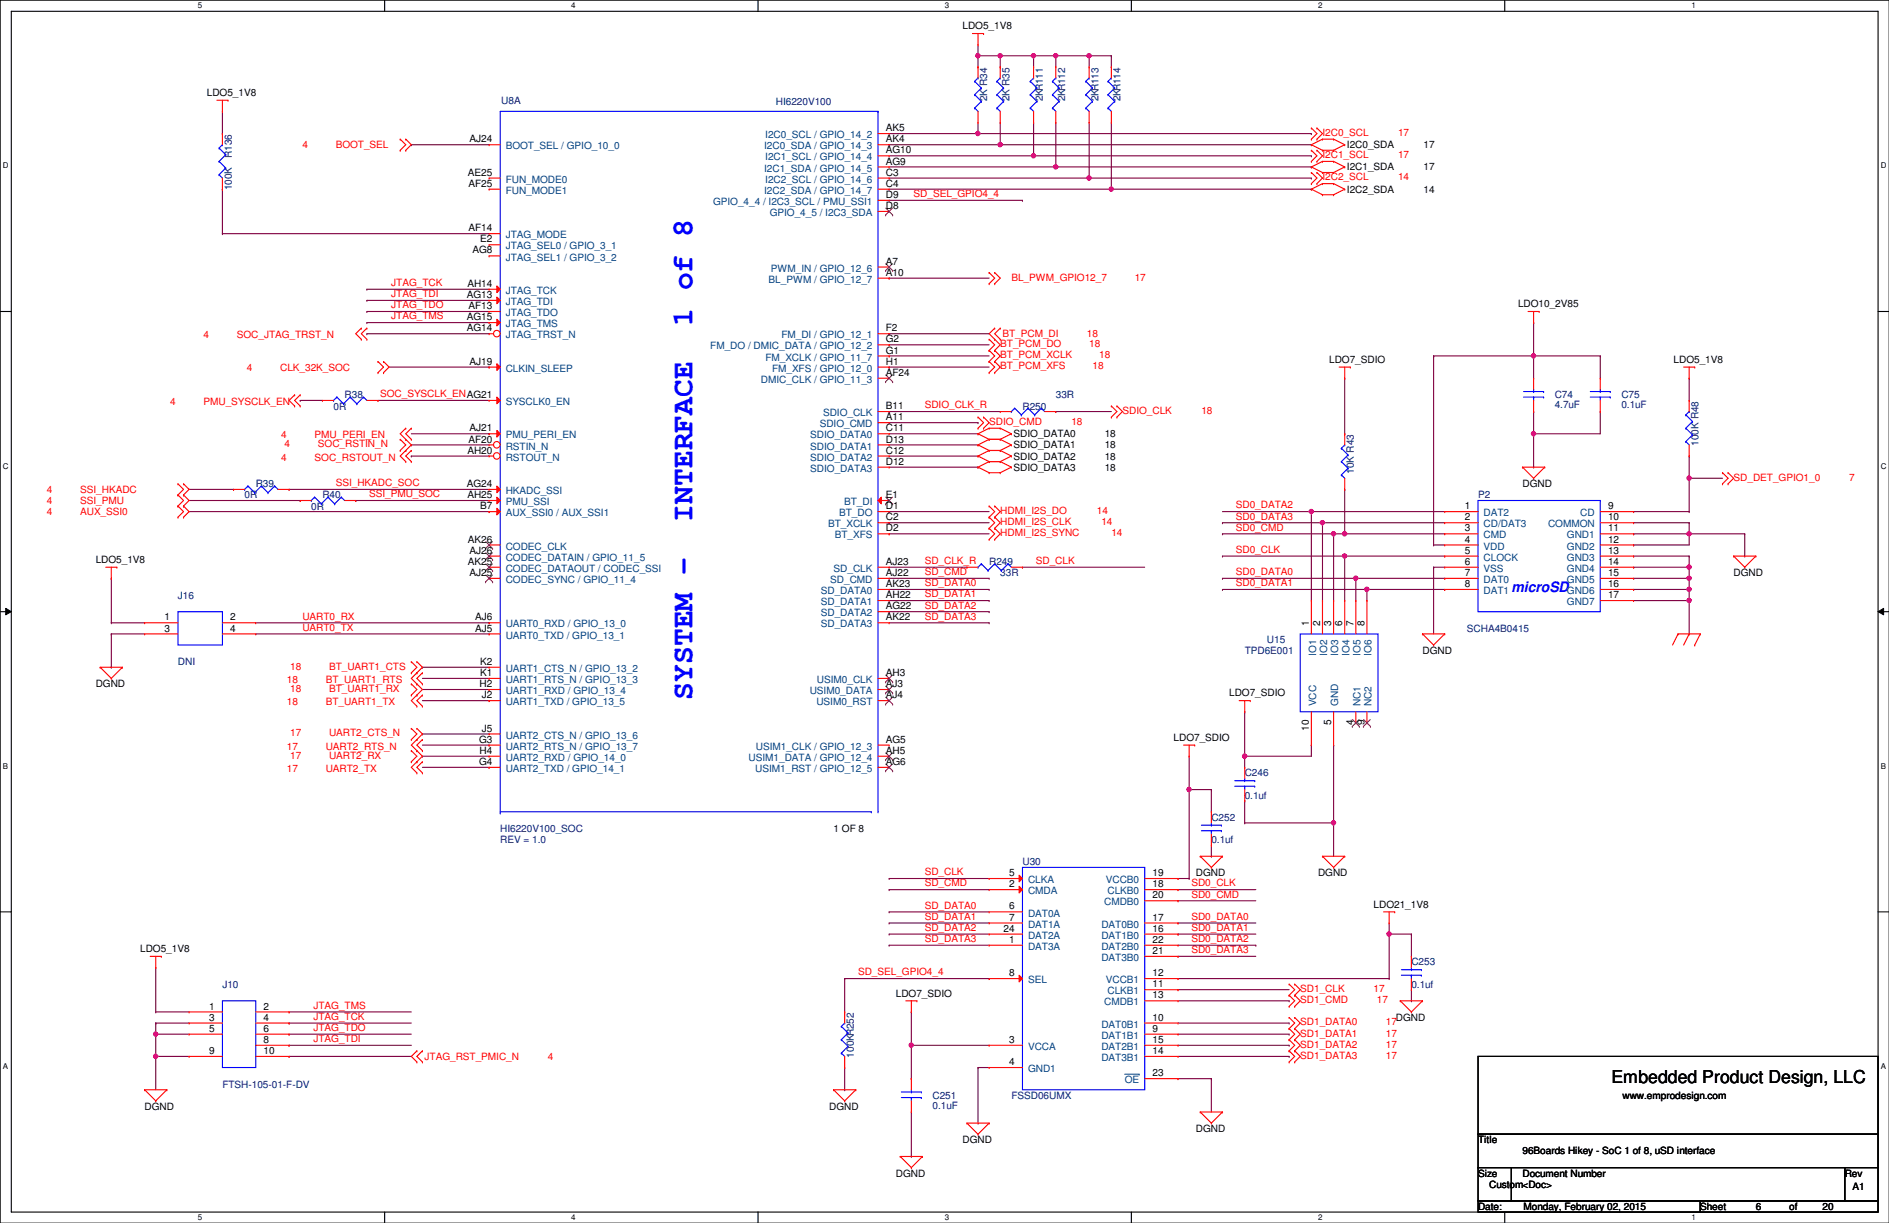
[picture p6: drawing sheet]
<svg xmlns="http://www.w3.org/2000/svg" width="432mm" height="279mm" viewBox="0 0 432 279" stroke-linecap="round" stroke-linejoin="round" font-family="sans-serif">
<defs><g id="words">
<g font-size="6.9" fill="#00f">
<text x="158.3" y="74.5" transform="rotate(-90 158.3 74.5)">1 of 8</text>
<text x="158.3" y="119.2" transform="rotate(-90 158.3 119.2)">INTERFACE</text>
<text x="158.3" y="159.8" transform="rotate(-90 158.3 159.8)">SYSTEM -</text>
</g>
<text font-size="4.1" x="368.3" y="247.5">Embedded Product Design, LLC</text>
<text font-size="3.3" fill="#00f" x="345.5" y="135.2">microSD</text>
<g font-size="2.3">
<text x="220" y="6.7">LDO5_1V8</text>
<text x="47.3" y="21.9">LDO5_1V8</text>
<text x="202.5" y="30">AK5</text>
<text x="107.4" y="32.5">AJ24</text>
<text x="202.5" y="32.5">AK4</text>
<text x="202.5" y="35.1">AG10</text>
<text x="307.9" y="33.9">I2C0_SDA</text>
<text x="325.4" y="33.9">17</text>
<text x="107" y="40.1">AE25</text>
<text x="202.5" y="37.6">AG9</text>
<text x="202.5" y="40.1">C3</text>
<text x="307.9" y="38.9">I2C1_SDA</text>
<text x="325.4" y="38.9">17</text>
<text x="107.1" y="42.7">AF25</text>
<text x="202.5" y="42.7">C4</text>
<text x="202.5" y="45.2">D9</text>
<text x="202.5" y="47.8">D8</text>
<text x="307.9" y="44">I2C2_SDA</text>
<text x="325.4" y="44">14</text>
<text x="107.1" y="52.8">AF14</text>
<text x="108" y="57.9">AG8</text>
<text x="109.8" y="55.4">E2</text>
<text x="106.8" y="65.5">AH14</text>
<text x="202.5" y="60.5">A7</text>
<text x="202.5" y="63">A10</text>
<text x="106.7" y="68.1">AG13</text>
<text x="107.1" y="70.6">AF13</text>
<text x="347" y="70.2">LDO10_2V85</text>
<text x="106.7" y="73.2">AG15</text>
<text x="106.7" y="75.7">AG14</text>
<text x="202.5" y="75.7">F2</text>
<text x="107.4" y="83.3">AJ19</text>
<text x="202.5" y="78.2">G2</text>
<text x="202.5" y="80.8">G1</text>
<text x="202.5" y="83.3">H1</text>
<text x="303.8" y="82.9">LDO7_SDIO</text>
<text x="382.6" y="82.9">LDO5_1V8</text>
<text x="202.5" y="85.9">AF24</text>
<text x="202.5" y="93.5">B11</text>
<text x="107.1" y="101.1">AF20</text>
<text x="107.4" y="98.6">AJ21</text>
<text x="202.5" y="96">A11</text>
<text x="202.5" y="98.6">C11</text>
<text x="202.5" y="101.1">D13</text>
<text x="231.7" y="99.9">SDIO_DATA0</text>
<text x="252.5" y="99.9">18</text>
<text x="106.8" y="103.6">AH20</text>
<text x="202.5" y="103.6">C12</text>
<text x="202.5" y="106.2">D12</text>
<text x="231.7" y="102.4">SDIO_DATA1</text>
<text x="231.7" y="105">SDIO_DATA2</text>
<text x="231.7" y="107.5">SDIO_DATA3</text>
<text x="252.5" y="102.4">18</text>
<text x="252.5" y="105">18</text>
<text x="252.5" y="107.5">18</text>
<text x="106.7" y="111.3">AG24</text>
<text x="106.8" y="113.8">AH25</text>
<text x="202.5" y="113.8">E1</text>
<text x="348" y="111.3">DGND</text>
<text x="109.8" y="116.3">B7</text>
<text x="202.5" y="116.3">D1</text>
<text x="202.5" y="118.9">C2</text>
<text x="334.8" y="116.3">1</text>
<text x="334.8" y="118.9">2</text>
<text x="367.6" y="116.3">9</text>
<text x="367.6" y="118.9">10</text>
<text x="107" y="124">AK26</text>
<text x="202.5" y="121.4">D2</text>
<text x="334.8" y="121.4">3</text>
<text x="334.8" y="124">4</text>
<text x="367.6" y="121.4">11</text>
<text x="367.6" y="124">12</text>
<text x="21.9" y="128.6">LDO5_1V8</text>
<text x="107" y="129">AK25</text>
<text x="107.4" y="126.5">AJ26</text>
<text x="107.4" y="131.6">AJ25</text>
<text x="202.5" y="129">AJ23</text>
<text x="202.5" y="131.6">AJ22</text>
<text x="334.8" y="126.5">5</text>
<text x="334.8" y="129">6</text>
<text x="334.8" y="131.6">7</text>
<text x="367.6" y="126.5">13</text>
<text x="367.6" y="129">14</text>
<text x="367.6" y="131.6">15</text>
<text x="396.3" y="131.7">DGND</text>
<text x="202.5" y="134.1">AK23</text>
<text x="202.5" y="136.7">AH22</text>
<text x="334.8" y="134.1">8</text>
<text x="367.6" y="134.1">16</text>
<text x="367.6" y="136.7">17</text>
<text x="37.6" y="141.7">1</text>
<text x="52.6" y="141.7">2</text>
<text x="108.6" y="141.7">AJ6</text>
<text x="202.5" y="139.2">AG22</text>
<text x="202.5" y="141.7">AK22</text>
<text x="299.2" y="143" transform="rotate(-90 299.2 143)">1</text>
<text x="301.8" y="143" transform="rotate(-90 301.8 143)">2</text>
<text x="304.3" y="143" transform="rotate(-90 304.3 143)">3</text>
<text x="306.8" y="143" transform="rotate(-90 306.8 143)">6</text>
<text x="309.4" y="143" transform="rotate(-90 309.4 143)">7</text>
<text x="311.9" y="143" transform="rotate(-90 311.9 143)">8</text>
<text x="37.6" y="144.3">3</text>
<text x="52.6" y="144.3">4</text>
<text x="108.6" y="144.3">AJ5</text>
<text x="325.2" y="149.4">DGND</text>
<text x="109.8" y="151.9">K2</text>
<text x="109.8" y="154.4">K1</text>
<text x="202.5" y="154.4">AH3</text>
<text x="21.9" y="157.1">DGND</text>
<text x="109.6" y="157">H2</text>
<text x="110.2" y="159.5">J2</text>
<text x="202.5" y="157">AJ3</text>
<text x="202.5" y="159.5">AJ4</text>
<text x="281" y="159.1">LDO7_SDIO</text>
<text x="110.2" y="167.1">J5</text>
<text x="299.2" y="166.9" transform="rotate(-90 299.2 166.9)">10</text>
<text x="304.3" y="165.7" transform="rotate(-90 304.3 165.7)">5</text>
<text x="309.4" y="165.7" transform="rotate(-90 309.4 165.7)">4</text>
<text x="311.9" y="165.7" transform="rotate(-90 311.9 165.7)">9</text>
<text x="109.5" y="169.7">G3</text>
<text x="109.6" y="172.2">H4</text>
<text x="202.5" y="169.7">AG5</text>
<text x="202.5" y="172.2">AH5</text>
<text x="268.3" y="169.2">LDO7_SDIO</text>
<text x="109.5" y="174.8">G4</text>
<text x="202.5" y="174.8">AG6</text>
<text x="190.5" y="190.1">1 OF 8</text>
<text x="230.7" y="200.2">5</text>
<text x="230.7" y="202.7">2</text>
<text x="263.4" y="202.7">18</text>
<text x="263.4" y="200.2">19</text>
<text x="273.3" y="200.2">DGND</text>
<text x="301.3" y="200.2">DGND</text>
<text x="230.7" y="207.8">6</text>
<text x="263.4" y="205.2">20</text>
<text x="314" y="207.3">LDO21_1V8</text>
<text x="229.4" y="212.9">24</text>
<text x="230.7" y="210.3">7</text>
<text x="230.7" y="215.4">1</text>
<text x="263.4" y="210.3">17</text>
<text x="263.4" y="212.9">16</text>
<text x="263.4" y="215.4">22</text>
<text x="32" y="217.5">LDO5_1V8</text>
<text x="263.4" y="217.9">21</text>
<text x="204.8" y="227.7">LDO7_SDIO</text>
<text x="230.7" y="223">8</text>
<text x="263.4" y="225.6">11</text>
<text x="263.4" y="223">12</text>
<text x="47.8" y="230.6">1</text>
<text x="47.8" y="233.2">3</text>
<text x="60.2" y="230.6">2</text>
<text x="60.2" y="233.2">4</text>
<text x="263.4" y="228.1">13</text>
<text x="263.4" y="233.2">10</text>
<text x="319.1" y="233.3">DGND</text>
<text x="47.8" y="235.7">5</text>
<text x="60.2" y="235.7">6</text>
<text x="60.2" y="238.3">8</text>
<text x="230.7" y="238.3">3</text>
<text x="263.4" y="235.7">9</text>
<text x="263.4" y="238.3">15</text>
<text x="47.8" y="240.8">9</text>
<text x="60.2" y="240.8">10</text>
<text x="230.7" y="243.3">4</text>
<text x="263.4" y="240.8">14</text>
<text x="263.4" y="245.9">23</text>
<text x="370.9" y="251">www.emprodesign.com</text>
<text x="33.1" y="253.6">DGND</text>
<text x="189.5" y="253.6">DGND</text>
<text x="220" y="261.2">DGND</text>
<text x="273.3" y="258.7">DGND</text>
<text x="337.9" y="261.2">Title</text>
<text x="348" y="263.7">96Boards Hikey - SoC 1 of 8, uSD interface</text>
<text x="204.8" y="268.8">DGND</text>
<text x="337.9" y="268.8">Size</text>
<text x="348" y="268.8">Document Number</text>
<text x="421.7" y="268.8">Rev</text>
<text x="340.4" y="271.4">Custom&lt;Doc&gt;</text>
<text x="423.5" y="271.9">A1</text>
<text x="337.9" y="276.4">Date:</text>
<text x="348.3" y="276.4">Monday, February 02, 2015</text>
<text x="388.7" y="276.4">Sheet</text>
<text x="401.4" y="276.4">6</text>
<text x="409" y="276.4">of</text>
<text x="416.6" y="276.4">20</text>
</g>
<g font-size="2.3" fill="#000080">
<text x="114.6" y="23.7">U8A</text>
<text x="177.3" y="24">HI6220V100</text>
<text x="225.7" y="23.2" transform="rotate(-90 225.7 23.2)">2K R34</text>
<text x="230.8" y="23.2" transform="rotate(-90 230.8 23.2)">2K R35</text>
<text x="238.4" y="23.2" transform="rotate(-90 238.4 23.2)">2KR111</text>
<text x="243.5" y="23.2" transform="rotate(-90 243.5 23.2)">2KR112</text>
<text x="251.1" y="23.2" transform="rotate(-90 251.1 23.2)">2KR113</text>
<text x="256.2" y="23.2" transform="rotate(-90 256.2 23.2)">2KR114</text>
<text x="53" y="36.1" transform="rotate(-90 53 36.1)">R136</text>
<text x="53" y="43.5" transform="rotate(-90 53 43.5)">100K</text>
<text x="76.2" y="93.6">0R</text>
<text x="78.8" y="91">R38</text>
<text x="233.7" y="93.6">R250</text>
<text x="241.3" y="91">33R</text>
<text x="355.4" y="91">C74</text>
<text x="355.4" y="93.3">4.7uF</text>
<text x="370.6" y="91">C75</text>
<text x="370.6" y="93.3">0.1uF</text>
<text x="388.2" y="101.9" transform="rotate(-90 388.2 101.9)">100K R48</text>
<text x="55.9" y="113.9">0R</text>
<text x="58.5" y="111.3">R39</text>
<text x="73.7" y="113.9">R40</text>
<text x="309.5" y="108.2" transform="rotate(-90 309.5 108.2)">10K R43</text>
<text x="337.9" y="113.9">P2</text>
<text x="71.2" y="116.4">0R</text>
<text x="226.1" y="129.1">R249</text>
<text x="228.6" y="131.7">33R</text>
<text x="40.7" y="136.7">J16</text>
<text x="284.5" y="149.4">TPD6E001</text>
<text x="289.6" y="146.9">U15</text>
<text x="335.3" y="144.4">SCHA4B0415</text>
<text x="40.7" y="152">DNI</text>
<text x="284.5" y="177.4">C246</text>
<text x="284.5" y="182.5">0.1uf</text>
<text x="114.3" y="190.1">HI6220V100_SOC</text>
<text x="276.9" y="187.5">C252</text>
<text x="114.3" y="192.6">REV = 1.0</text>
<text x="233.7" y="197.7">U30</text>
<text x="276.9" y="192.6">0.1uf</text>
<text x="322.6" y="220.6">C253</text>
<text x="50.8" y="225.6">J10</text>
<text x="322.6" y="225.6">0.1uf</text>
<text x="195.2" y="241.6" transform="rotate(-90 195.2 241.6)">100KR252</text>
<text x="50.8" y="248.5">FTSH-105-01-F-DV</text>
<text x="213.1" y="251">C251</text>
<text x="231.2" y="251">FSSD06UMX</text>
<text x="213.1" y="253.3">0.1uF</text>
</g>
<g font-size="2.3" fill="#f00">
<text x="69.1" y="33.9">4</text>
<text x="76.8" y="33.9">BOOT_SEL</text>
<text x="302.3" y="31.1">I2C0_SCL</text>
<text x="319.6" y="31.1">17</text>
<text x="302.3" y="36.2">I2C1_SCL</text>
<text x="302.3" y="41.2">I2C2_SCL</text>
<text x="319.6" y="36.2">17</text>
<text x="319.6" y="41.2">14</text>
<text x="208.8" y="45">SD_SEL_GPIO4_4</text>
<text x="89.5" y="65.4">JTAG_TCK</text>
<text x="231.2" y="64.1">BL_PWM_GPIO12_7</text>
<text x="259.4" y="64.1">17</text>
<text x="89.5" y="67.9">JTAG_TDI</text>
<text x="89.5" y="70.4">JTAG_TDO</text>
<text x="46.5" y="77.3">4</text>
<text x="54.1" y="77.3">SOC_JTAG_TRST_N</text>
<text x="89.5" y="73">JTAG_TMS</text>
<text x="229.2" y="77">BT_PCM_DI</text>
<text x="248.5" y="77">18</text>
<text x="228.6" y="79.3">BT_PCM_DO</text>
<text x="228.6" y="81.9">BT_PCM_XCLK</text>
<text x="249" y="79.3">18</text>
<text x="251.2" y="81.9">18</text>
<text x="56.4" y="84.7">4</text>
<text x="64.1" y="84.7">CLK_32K_SOC</text>
<text x="228.6" y="84.4">BT_PCM_XFS</text>
<text x="249.7" y="84.4">18</text>
<text x="38.9" y="92.5">4</text>
<text x="46.5" y="92.5">PMU_SYSCLK_EN</text>
<text x="86.9" y="90.8">SOC_SYSCLK_ENAG21</text>
<text x="211.4" y="93.3">SDIO_CLK_R</text>
<text x="256.6" y="94.6">SDIO_CLK</text>
<text x="274.6" y="94.6">18</text>
<text x="64.3" y="100.2">4</text>
<text x="71.9" y="100.2">PMU_PERI_EN</text>
<text x="226.1" y="97.1">SDIO_CMD</text>
<text x="244.9" y="97.1">18</text>
<text x="64.3" y="105.2">4</text>
<text x="65.1" y="102.2">4</text>
<text x="71.9" y="105.2">SOC_RSTOUT_N</text>
<text x="72.7" y="102.2">SOC_RSTIN_N</text>
<text x="10.7" y="112.6">4</text>
<text x="18.3" y="112.6">SSI_HKADC</text>
<text x="76.8" y="111.1">SSI_HKADC_SOC</text>
<text x="84.4" y="113.6">SSI_PMU_SOC</text>
<text x="396.3" y="109.8">SD_DET_GPIO1_0</text>
<text x="422.7" y="109.8">7</text>
<text x="10.7" y="115.1">4</text>
<text x="10.7" y="117.7">4</text>
<text x="18.3" y="115.1">SSI_PMU</text>
<text x="18.3" y="117.7">AUX_SSI0</text>
<text x="228.6" y="117.4">HDMI_I2S_DO</text>
<text x="228.6" y="120">HDMI_I2S_CLK</text>
<text x="250.7" y="117.4">14</text>
<text x="251.8" y="120">14</text>
<text x="282.5" y="116.2">SD0_DATA2</text>
<text x="282.5" y="118.7">SD0_DATA3</text>
<text x="228.6" y="122.5">HDMI_I2S_SYNC</text>
<text x="254" y="122.5">14</text>
<text x="282.5" y="121.2">SD0_CMD</text>
<text x="211.4" y="128.9">SD_CLK_R</text>
<text x="211.4" y="131.4">SD_CMD</text>
<text x="236.8" y="128.9">SD_CLK</text>
<text x="282.5" y="131.4">SD0_DATA0</text>
<text x="282.5" y="126.3">SD0_CLK</text>
<text x="211.4" y="133.9">SD_DATA0</text>
<text x="211.4" y="136.5">SD_DATA1</text>
<text x="282.5" y="133.9">SD0_DATA1</text>
<text x="69.1" y="141.6">UART0_RX</text>
<text x="211.4" y="139">SD_DATA2</text>
<text x="211.4" y="141.6">SD_DATA3</text>
<text x="69.1" y="144.1">UART0_TX</text>
<text x="66.3" y="153">18</text>
<text x="75.2" y="153">BT_UART1_CTS</text>
<text x="65.6" y="156">18</text>
<text x="65.6" y="161.1">18</text>
<text x="66.3" y="158.1">18</text>
<text x="74.5" y="156">BT_UART1_RTS</text>
<text x="74.5" y="161.1">BT_UART1_TX</text>
<text x="75.2" y="158.1">BT_UART1_RX</text>
<text x="65.6" y="171.3">17</text>
<text x="66.3" y="168.2">17</text>
<text x="66.3" y="173.3">17</text>
<text x="74.5" y="171.3">UART2_RTS_N</text>
<text x="75.2" y="168.2">UART2_CTS_N</text>
<text x="75.2" y="173.3">UART2_RX</text>
<text x="65.6" y="176.4">17</text>
<text x="74.5" y="176.4">UART2_TX</text>
<text x="211.4" y="200">SD_CLK</text>
<text x="211.4" y="202.5">SD_CMD</text>
<text x="272.3" y="202.5">SD0_CLK</text>
<text x="211.4" y="207.6">SD_DATA0</text>
<text x="272.3" y="205.1">SD0_CMD</text>
<text x="211.4" y="210.1">SD_DATA1</text>
<text x="211.4" y="212.7">SD_DATA2</text>
<text x="211.4" y="215.2">SD_DATA3</text>
<text x="272.3" y="215.2">SD0_DATA2</text>
<text x="272.3" y="210.1">SD0_DATA0</text>
<text x="272.3" y="212.7">SD0_DATA1</text>
<text x="272.3" y="217.8">SD0_DATA3</text>
<text x="196.1" y="222.8">SD_SEL_GPIO4_4</text>
<text x="297.2" y="226.7">SD1_CLK</text>
<text x="314" y="226.7">17</text>
<text x="71.7" y="233">JTAG_TCK</text>
<text x="71.7" y="230.5">JTAG_TMS</text>
<text x="297.2" y="229.2">SD1_CMD</text>
<text x="314.7" y="229.2">17</text>
<text x="71.7" y="238.1">JTAG_TDI</text>
<text x="71.7" y="235.5">JTAG_TDO</text>
<text x="297.2" y="234.3">SD1_DATA0</text>
<text x="297.2" y="236.8">SD1_DATA1</text>
<text x="297.2" y="239.4">SD1_DATA2</text>
<text x="316.8" y="234.3">17</text>
<text x="316.8" y="236.8">17</text>
<text x="316.8" y="239.4">17</text>
<text x="97.1" y="242.1">JTAG_RST_PMIC_N</text>
<text x="125.3" y="242.1">4</text>
<text x="297.2" y="241.9">SD1_DATA3</text>
<text x="316.8" y="241.9">17</text>
</g>
<g font-size="2.3" fill="#004080">
<text x="115.6" y="34.1">BOOT_SEL / GPIO_10_0</text>
<text x="174.7" y="34.1">I2C0_SDA / GPIO_14_3</text>
<text x="174.9" y="31.6">I2C0_SCL / GPIO_14_2</text>
<text x="115.6" y="41.7">FUN_MODE0</text>
<text x="174.7" y="39.2">I2C1_SDA / GPIO_14_5</text>
<text x="174.9" y="36.7">I2C1_SCL / GPIO_14_4</text>
<text x="174.9" y="41.7">I2C2_SCL / GPIO_14_6</text>
<text x="115.6" y="44.3">FUN_MODE1</text>
<text x="163" y="46.8">GPIO_4_4 / I2C3_SCL / PMU_SSI1</text>
<text x="174.7" y="44.3">I2C2_SDA / GPIO_14_7</text>
<text x="175.9" y="49.4">GPIO_4_5 / I2C3_SDA</text>
<text x="115.6" y="54.4">JTAG_MODE</text>
<text x="115.6" y="57">JTAG_SEL0 / GPIO_3_1</text>
<text x="115.6" y="59.5">JTAG_SEL1 / GPIO_3_2</text>
<text x="175.7" y="64.6">BL_PWM / GPIO_12_7</text>
<text x="176.2" y="62.1">PWM_IN / GPIO_12_6</text>
<text x="115.6" y="67.1">JTAG_TCK</text>
<text x="115.6" y="69.7">JTAG_TDI</text>
<text x="115.6" y="72.2">JTAG_TDO</text>
<text x="115.6" y="74.8">JTAG_TMS</text>
<text x="115.6" y="77.3">JTAG_TRST_N</text>
<text x="178.6" y="77.3">FM_DI / GPIO_12_1</text>
<text x="162.3" y="79.8">FM_DO / DMIC_DATA / GPIO_12_2</text>
<text x="175" y="82.4">FM_XCLK / GPIO_11_7</text>
<text x="115.6" y="84.9">CLKIN_SLEEP</text>
<text x="173.9" y="87.5">DMIC_CLK / GPIO_11_3</text>
<text x="176.5" y="84.9">FM_XFS / GPIO_12_0</text>
<text x="115.6" y="92.5">SYSCLK0_EN</text>
<text x="188.1" y="95.1">SDIO_CLK</text>
<text x="115.6" y="100.2">PMU_PERI_EN</text>
<text x="185.2" y="100.2">SDIO_DATA0</text>
<text x="187.4" y="97.6">SDIO_CMD</text>
<text x="115.6" y="102.7">RSTIN_N</text>
<text x="115.6" y="105.2">RSTOUT_N</text>
<text x="185.2" y="102.7">SDIO_DATA1</text>
<text x="185.2" y="105.2">SDIO_DATA2</text>
<text x="185.2" y="107.8">SDIO_DATA3</text>
<text x="115.6" y="112.9">HKADC_SSI</text>
<text x="115.6" y="115.4">PMU_SSI</text>
<text x="115.6" y="117.9">AUX_SSI0 / AUX_SSI1</text>
<text x="191.8" y="117.9">BT_DO</text>
<text x="193" y="115.4">BT_DI</text>
<text x="339.1" y="117.9">DAT2</text>
<text x="361.2" y="117.9">CD</text>
<text x="115.6" y="125.6">CODEC_CLK</text>
<text x="189.3" y="120.5">BT_XCLK</text>
<text x="190.8" y="123">BT_XFS</text>
<text x="339.1" y="120.5">CD/DAT3</text>
<text x="339.1" y="123">CMD</text>
<text x="339.1" y="125.6">VDD</text>
<text x="353.9" y="120.5">COMMON</text>
<text x="358.2" y="123">GND1</text>
<text x="358.2" y="125.6">GND2</text>
<text x="115.6" y="128.1">CODEC_DATAIN / GPIO_11_5</text>
<text x="115.6" y="130.6">CODEC_DATAOUT / CODEC_SSI</text>
<text x="190.5" y="130.6">SD_CLK</text>
<text x="339.1" y="128.1">CLOCK</text>
<text x="339.1" y="130.6">VSS</text>
<text x="358.2" y="128.1">GND3</text>
<text x="358.2" y="130.6">GND4</text>
<text x="115.6" y="133.2">CODEC_SYNC / GPIO_11_4</text>
<text x="187.6" y="135.7">SD_DATA0</text>
<text x="189.8" y="133.2">SD_CMD</text>
<text x="339.1" y="133.2">DAT0</text>
<text x="339.1" y="135.7">DAT1</text>
<text x="358.2" y="133.2">GND5</text>
<text x="358.2" y="135.7">GND6</text>
<text x="115.6" y="143.3">UART0_RXD / GPIO_13_0</text>
<text x="187.6" y="138.3">SD_DATA1</text>
<text x="187.6" y="140.8">SD_DATA2</text>
<text x="187.6" y="143.3">SD_DATA3</text>
<text x="358.2" y="138.3">GND7</text>
<text x="115.6" y="145.9">UART0_TXD / GPIO_13_1</text>
<text x="300.8" y="149.8" transform="rotate(-90 300.8 149.8)">IO1</text>
<text x="303.4" y="149.8" transform="rotate(-90 303.4 149.8)">IO2</text>
<text x="305.9" y="149.8" transform="rotate(-90 305.9 149.8)">IO3</text>
<text x="308.4" y="149.8" transform="rotate(-90 308.4 149.8)">IO4</text>
<text x="311" y="149.8" transform="rotate(-90 311 149.8)">IO5</text>
<text x="313.5" y="149.8" transform="rotate(-90 313.5 149.8)">IO6</text>
<text x="115.6" y="153.5">UART1_CTS_N / GPIO_13_2</text>
<text x="115.6" y="156">UART1_RTS_N / GPIO_13_3</text>
<text x="115.6" y="158.6">UART1_RXD / GPIO_13_4</text>
<text x="115.6" y="161.1">UART1_TXD / GPIO_13_5</text>
<text x="185.1" y="158.6">USIM0_DATA</text>
<text x="186.6" y="161.1">USIM0_RST</text>
<text x="186.7" y="156">USIM0_CLK</text>
<text x="300.8" y="161.3" transform="rotate(-90 300.8 161.3)">VCC</text>
<text x="305.9" y="161.3" transform="rotate(-90 305.9 161.3)">GND</text>
<text x="311" y="161.3" transform="rotate(-90 311 161.3)">NC1</text>
<text x="313.5" y="161.3" transform="rotate(-90 313.5 161.3)">NC2</text>
<text x="115.6" y="168.7">UART2_CTS_N / GPIO_13_6</text>
<text x="115.6" y="171.3">UART2_RTS_N / GPIO_13_7</text>
<text x="115.6" y="173.8">UART2_RXD / GPIO_14_0</text>
<text x="171.1" y="173.8">USIM1_DATA / GPIO_12_4</text>
<text x="172.8" y="171.3">USIM1_CLK / GPIO_12_3</text>
<text x="115.6" y="176.4">UART2_TXD / GPIO_14_1</text>
<text x="172.6" y="176.4">USIM1_RST / GPIO_12_5</text>
<text x="235" y="201.8">CLKA</text>
<text x="252.8" y="201.8">VCCB0</text>
<text x="235" y="204.3">CMDA</text>
<text x="235" y="209.4">DAT0A</text>
<text x="252.4" y="206.8">CMDB0</text>
<text x="253.2" y="204.3">CLKB0</text>
<text x="235" y="211.9">DAT1A</text>
<text x="235" y="214.5">DAT2A</text>
<text x="251.8" y="211.9">DAT0B0</text>
<text x="251.8" y="214.5">DAT1B0</text>
<text x="235" y="217">DAT3A</text>
<text x="251.8" y="217">DAT2B0</text>
<text x="251.8" y="219.5">DAT3B0</text>
<text x="235" y="224.6">SEL</text>
<text x="252.8" y="224.6">VCCB1</text>
<text x="253.2" y="227.2">CLKB1</text>
<text x="252.4" y="229.7">CMDB1</text>
<text x="235" y="239.9">VCCA</text>
<text x="251.8" y="234.8">DAT0B1</text>
<text x="251.8" y="237.3">DAT1B1</text>
<text x="251.8" y="239.9">DAT2B1</text>
<text x="235" y="244.9">GND1</text>
<text x="251.8" y="242.4">DAT3B1</text>
<text x="257.1" y="247.5">OE</text>
</g>
<g font-size="1.8">
<text x="45.3" y="1.9">5</text>
<text x="130.6" y="1.9">4</text>
<text x="215.9" y="1.9">3</text>
<text x="301.3" y="1.9">2</text>
<text x="386.6" y="1.9">1</text>
<text x=".7" y="38.5">D</text>
<text x="429.9" y="38.5">D</text>
<text x=".7" y="107.1">C</text>
<text x="429.9" y="107.1">C</text>
<text x=".7" y="175.6">B</text>
<text x="429.9" y="175.6">B</text>
<text x=".7" y="244.2">A</text>
<text x="429.9" y="244.2">A</text>
<text x="45.3" y="278.8">5</text>
<text x="130.6" y="278.8">4</text>
<text x="215.9" y="278.8">3</text>
<text x="301.3" y="278.8">2</text>
<text x="386.6" y="278.8">1</text>
</g>
</g></defs>
<path d="M0 0h431.8v279.4h-431.8zM2.6 2.6h426.7v274.3h-426.7z" fill="none" stroke="#000" stroke-width=".25"/>
<g fill="#fff">
<path d="M45.3 .3h.9v2h-.9z"/>
<path d="M45.3 277.2h.9v1.9h-.9z"/>
</g>
<path d="M87.9 0v2.6M87.9 276.9v2.5" fill="none" stroke="#000" stroke-width=".25"/>
<g fill="#fff">
<path d="M130.6 .3h1v2h-1z"/>
<path d="M130.6 277.2h1v1.9h-1z"/>
</g>
<path d="M173.3 0v2.6M173.3 276.9v2.5" fill="none" stroke="#000" stroke-width=".25"/>
<g fill="#fff">
<path d="M215.9 .3h1v2h-1z"/>
<path d="M215.9 277.2h1v1.9h-1z"/>
</g>
<path d="M258.6 0v2.6M258.6 276.9v2.5" fill="none" stroke="#000" stroke-width=".25"/>
<g fill="#fff">
<path d="M301.3 .3h1v2h-1z"/>
<path d="M301.3 277.2h1v1.9h-1z"/>
</g>
<path d="M344 0v2.6M344 276.9v2.5" fill="none" stroke="#000" stroke-width=".25"/>
<g fill="#fff">
<path d="M386.6 .3h1v2h-1z"/>
<path d="M386.6 277.2h1v1.9h-1z"/>
<path d="M.7 36.9h1.2v2h-1.2z"/>
<path d="M429.9 36.9h1.3v2h-1.3z"/>
<path d="M.7 105.5h1.2v1.9h-1.2z"/>
<path d="M429.9 105.5h1.3v1.9h-1.3z"/>
</g>
<path d="M0 71.2h2.6M429.3 71.2h2.5" fill="none" stroke="#000" stroke-width=".25"/>
<g fill="#fff">
<path d="M.7 174h1.2v2h-1.2z"/>
<path d="M429.9 174h1.2v2h-1.2z"/>
</g>
<path d="M0 139.7h2.6M429.3 139.7h2.5" fill="none" stroke="#000" stroke-width=".25"/>
<path d="M1.3 139l1.3 .7-1.3 .8zM429.3 139.7l1.3-.7v1.5z" fill="#000"/>
<path d="M1.3 139l1.3 .7-1.3 .8zM429.3 139.7l1.3-.7v1.5z" fill="none" stroke="#000" stroke-width=".23"/>
<g fill="#fff">
<path d="M.7 242.6h1.2v2h-1.2z"/>
<path d="M429.9 242.6h1.2v2h-1.2z"/>
</g>
<path d="M0 208.3h2.6M429.3 208.3h2.5" fill="none" stroke="#000" stroke-width=".25"/>
<g fill="none" stroke="#800040" stroke-width=".25">
<path d="M307.4 99.1h.1M307.4 86.4v12.7M350.6 94h.1M350.6 99.1h.1M350.6 94v5.1M350.6 99.1h15.2M279.4 119.4h.1M279.4 116.9h20.4M279.4 119.4h22.9M299.8 116.9h.1M203.2 129.6h17.8M203.2 132.1h22.9"/>
<path d="M203.2 134.7h22.9M203.2 137.2h22.9M203.2 139.7h22.9M221 129.6h.1M226.1 132.1h.1M226.1 134.7h.1M226.1 137.2h.1M226.1 139.7h.1M279.4 122h.1M279.4 132.1h.1M279.4 134.7h.1M279.4 127h.1"/>
<path d="M279.4 132.1h30.5M279.4 134.7h33.1M279.4 122h25.4M279.4 127h28M203.2 142.3h22.9M226.1 142.3h.1"/>
</g>
<circle cx="350.5" cy="99.1" r=".49" fill="#f0f"/>
<circle cx="350.5" cy="99.1" r=".49" fill="none" stroke="#f0f" stroke-width=".25"/>
<path d="M350.6 73.7h.1M350.6 73.7v7.6M350.6 81.3h.1M350.6 99.1v7.6M350.6 81.3h15.2M365.8 94h.1M365.8 81.3h.1M365.8 81.3v5.1M365.8 94v5.1M350.6 106.7h.1" fill="none" stroke="#800040" stroke-width=".25"/>
<circle cx="350.5" cy="81.3" r=".49" fill="#f0f"/>
<circle cx="350.5" cy="81.3" r=".49" fill="none" stroke="#f0f" stroke-width=".25"/>
<path d="M350.6 81.3h.1M350.6 81.3v5.1M307.4 111.8h.1M307.4 111.8v10.2h-2.6M304.8 122h.1M307.4 127h22.8M330.2 127h.1" fill="none" stroke="#800040" stroke-width=".25"/>
<circle cx="307.4" cy="127" r=".49" fill="#f0f"/>
<circle cx="307.4" cy="127" r=".49" fill="none" stroke="#f0f" stroke-width=".25"/>
<path d="M309.9 132.1h20.3M330.2 132.1h.1" fill="none" stroke="#800040" stroke-width=".25"/>
<circle cx="309.9" cy="132.1" r=".49" fill="#f0f"/>
<circle cx="309.9" cy="132.1" r=".49" fill="none" stroke="#f0f" stroke-width=".25"/>
<path d="M312.5 134.7h17.7M330.2 134.7h.1" fill="none" stroke="#800040" stroke-width=".25"/>
<circle cx="312.4" cy="134.6" r=".49" fill="#f0f"/>
<circle cx="312.4" cy="134.6" r=".49" fill="none" stroke="#f0f" stroke-width=".25"/>
<path d="M327.7 81.3h.1M327.7 81.3v43.2M327.7 81.3h22.9M327.7 124.5h.1M327.7 124.5h2.5M373.4 122h.1M373.4 122h12.7" fill="none" stroke="#800040" stroke-width=".25"/>
<circle cx="386.1" cy="121.9" r=".49" fill="#f0f"/>
<circle cx="386.1" cy="121.9" r=".49" fill="none" stroke="#f0f" stroke-width=".25"/>
<path d="M373.4 124.5h.1M373.4 127h.1M373.4 129.6h.1M373.4 127h12.7M386.1 122h.1M386.1 127h.1M386.1 122v2.5h-12.7M386.1 127v2.6h-12.7" fill="none" stroke="#800040" stroke-width=".25"/>
<circle cx="386.1" cy="129.6" r=".49" fill="#f0f"/>
<circle cx="386.1" cy="129.6" r=".49" fill="none" stroke="#f0f" stroke-width=".25"/>
<path d="M373.4 132.1h.1M386.1 129.6h.1M386.1 129.6v2.5h-12.7" fill="none" stroke="#800040" stroke-width=".25"/>
<circle cx="386.1" cy="132.1" r=".49" fill="#f0f"/>
<circle cx="386.1" cy="132.1" r=".49" fill="none" stroke="#f0f" stroke-width=".25"/>
<path d="M373.4 134.7h.1M386.1 132.1h.1M386.1 132.1v2.6h-12.7" fill="none" stroke="#800040" stroke-width=".25"/>
<circle cx="386.1" cy="134.6" r=".49" fill="#f0f"/>
<circle cx="386.1" cy="134.6" r=".49" fill="none" stroke="#f0f" stroke-width=".25"/>
<path d="M373.4 116.9h12.7M386.1 116.9h.1M386.1 104.2h.1M386.1 104.2v5.1M327.7 129.6h.1M327.7 129.6h2.5M327.7 129.6v15.2M386.1 137.2h.1M386.1 134.7v2.5" fill="none" stroke="#800040" stroke-width=".25"/>
<circle cx="386.1" cy="109.2" r=".49" fill="#f0f"/>
<circle cx="386.1" cy="109.2" r=".49" fill="none" stroke="#f0f" stroke-width=".25"/>
<g fill="none" stroke="#800040" stroke-width=".25">
<path d="M203.2 30.5h20.4M223.6 30.5h.1M203.2 96.6h20.4M203.2 99.1h20.4M223.6 96.6h.1M223.6 99.1h.1M386.1 86.4h.1M386.1 86.4v5.1M203.2 101.6h20.4M203.2 104.2h20.4M203.2 106.7h20.4M223.6 101.6h.1"/>
<path d="M223.6 104.2h.1M223.6 106.7h.1M386.1 109.3h.1M386.1 109.3h7.6M96.6 152.4h.1M96.6 152.4h15.2M96.6 155h15.2M96.6 157.5h15.2M111.8 155h.1M111.8 157.5h.1M96.6 167.7h.1M96.6 172.8h.1"/>
<path d="M96.6 160.1h15.2M96.6 167.7h15.2M96.6 170.2h15.2M96.6 172.8h15.2M96.6 175.3h15.2M111.8 160.1h.1M111.8 170.2h.1M111.8 175.3h.1"/>
</g>
<circle cx="223.5" cy="30.5" r=".49" fill="#f0f"/>
<circle cx="223.5" cy="30.5" r=".49" fill="none" stroke="#f0f" stroke-width=".25"/>
<path d="M203.2 33.1h25.4M228.6 33.1h.1" fill="none" stroke="#800040" stroke-width=".25"/>
<circle cx="228.6" cy="33" r=".49" fill="#f0f"/>
<circle cx="228.6" cy="33" r=".49" fill="none" stroke="#f0f" stroke-width=".25"/>
<path d="M203.2 35.6h33.1M236.3 35.6h.1" fill="none" stroke="#800040" stroke-width=".25"/>
<circle cx="236.2" cy="35.6" r=".49" fill="#f0f"/>
<circle cx="236.2" cy="35.6" r=".49" fill="none" stroke="#f0f" stroke-width=".25"/>
<path d="M203.2 38.1h38.1M241.3 38.1h.1" fill="none" stroke="#800040" stroke-width=".25"/>
<circle cx="241.3" cy="38.1" r=".49" fill="#f0f"/>
<circle cx="241.3" cy="38.1" r=".49" fill="none" stroke="#f0f" stroke-width=".25"/>
<path d="M203.2 40.7h45.8M249 40.7h.1" fill="none" stroke="#800040" stroke-width=".25"/>
<circle cx="248.9" cy="40.7" r=".49" fill="#f0f"/>
<circle cx="248.9" cy="40.7" r=".49" fill="none" stroke="#f0f" stroke-width=".25"/>
<path d="M203.2 43.2h50.8M254 43.2h.1" fill="none" stroke="#800040" stroke-width=".25"/>
<circle cx="254" cy="43.2" r=".49" fill="#f0f"/>
<circle cx="254" cy="43.2" r=".49" fill="none" stroke="#f0f" stroke-width=".25"/>
<path d="M223.6 12.7h.1M223.6 10.2v2.5M223.6 12.7h5M228.6 12.7h.1M94 99.1h17.8M111.8 99.1h.1M94 101.6h.1M94 104.2h.1M94 101.6h17.8M94 104.2h17.8" fill="none" stroke="#800040" stroke-width=".25"/>
<circle cx="223.5" cy="12.7" r=".49" fill="#f0f"/>
<circle cx="223.5" cy="12.7" r=".49" fill="none" stroke="#f0f" stroke-width=".25"/>
<circle cx="228.6" cy="12.7" r=".49" fill="#f0f"/>
<circle cx="228.6" cy="12.7" r=".49" fill="none" stroke="#f0f" stroke-width=".25"/>
<g fill="none" stroke="#800040" stroke-width=".25">
<path d="M223.6 15.3h.1M223.6 12.7v2.6M228.6 15.3h.1M236.3 12.7h.1M236.3 12.7h-7.7v2.6M241.3 12.7h.1M241.3 12.7h12.7M241.3 12.7v2.6M249 12.7h.1M249 12.7v2.6M254 15.3h.1M254 12.7h.1"/>
<path d="M254 12.7v2.6M223.6 30.5h.1M223.6 28v2.5M223.6 30.5h76.2M228.6 33.1h.1M228.6 28v5.1M228.6 33.1h71.2M299.8 30.5h.1M299.8 33.1h.1M68.6 91.5h.1M68.6 91.5h5.1M86.4 91.5h.1"/>
<path d="M86.4 91.5h25.4M88.9 83.9h22.9M111.8 83.9h.1M43.2 111.8h10.2M43.2 114.3h25.4M43.2 116.9h68.6M53.4 111.8h.1M66.1 111.8h.1M66.1 111.8h45.7M68.6 114.3h.1M81.3 114.3h.1M81.3 114.3h30.5"/>
<path d="M111.8 116.9h.1"/>
</g>
<circle cx="241.3" cy="12.7" r=".49" fill="#f0f"/>
<circle cx="241.3" cy="12.7" r=".49" fill="none" stroke="#f0f" stroke-width=".25"/>
<circle cx="248.9" cy="12.7" r=".49" fill="#f0f"/>
<circle cx="248.9" cy="12.7" r=".49" fill="none" stroke="#f0f" stroke-width=".25"/>
<path d="M236.3 12.7h.1M236.3 12.7v2.6M236.3 12.7h5M241.3 12.7h.1" fill="none" stroke="#800040" stroke-width=".25"/>
<circle cx="236.2" cy="12.7" r=".49" fill="#f0f"/>
<circle cx="236.2" cy="12.7" r=".49" fill="none" stroke="#f0f" stroke-width=".25"/>
<g fill="none" stroke="#800040" stroke-width=".25">
<path d="M50.8 30.5h.1M50.8 25.4v5.1M94 33.1h.1M94 33.1h17.8M236.3 35.6h.1M236.3 28v7.6M236.3 35.6h63.5M241.3 38.1h.1M241.3 28v10.1M241.3 38.1h58.5M249 28v12.7M254 28v15.2"/>
<path d="M299.8 35.6h.1M299.8 38.1h.1M50.8 53.4h.1M50.8 43.2h.1M50.8 53.4h61M50.8 43.2v10.2M249 40.7h.1M249 40.7h50.8M254 43.2h.1M254 43.2h45.8M299.8 40.7h.1M299.8 43.2h.1"/>
<path d="M58.5 142.3h53.3M58.5 144.8h53.3M111.8 142.3h.1M111.8 144.8h.1M284.5 172.8h.1M299.8 170.2h.1M299.8 170.2v2.6h-15.3M304.8 188h.1M304.8 188v7.6"/>
</g>
<circle cx="284.5" cy="172.7" r=".49" fill="#f0f"/>
<circle cx="284.5" cy="172.7" r=".49" fill="none" stroke="#f0f" stroke-width=".25"/>
<path d="M284.5 162.6h.1M284.5 172.8h.1M284.5 162.6v12.7M304.8 170.2h.1M304.8 170.2v17.8h-20.3M284.5 182.9h.1M284.5 188h.1M284.5 182.9v5.1" fill="none" stroke="#800040" stroke-width=".25"/>
<circle cx="304.8" cy="188" r=".49" fill="#f0f"/>
<circle cx="304.8" cy="188" r=".49" fill="none" stroke="#f0f" stroke-width=".25"/>
<path d="M304.8 122h.1M304.8 122v15.2M307.4 127h.1M307.4 127v10.2M309.9 132.1h.1M309.9 132.1v5.1M312.5 134.7h.1M312.5 134.7v2.5" fill="none" stroke="#800040" stroke-width=".25"/>
<circle cx="304.8" cy="121.9" r=".49" fill="#f0f"/>
<circle cx="304.8" cy="121.9" r=".49" fill="none" stroke="#f0f" stroke-width=".25"/>
<path d="M302.3 119.4h.1M302.3 119.4v17.8M302.3 119.4h27.9" fill="none" stroke="#800040" stroke-width=".25"/>
<circle cx="302.3" cy="119.4" r=".49" fill="#f0f"/>
<circle cx="302.3" cy="119.4" r=".49" fill="none" stroke="#f0f" stroke-width=".25"/>
<path d="M307.4 122h.1M307.4 122h22.8" fill="none" stroke="#800040" stroke-width=".25"/>
<circle cx="307.4" cy="121.9" r=".49" fill="#f0f"/>
<circle cx="307.4" cy="121.9" r=".49" fill="none" stroke="#f0f" stroke-width=".25"/>
<path d="M299.8 116.9h.1M299.8 116.9v20.3M299.8 116.9h30.4" fill="none" stroke="#800040" stroke-width=".25"/>
<circle cx="299.7" cy="116.9" r=".49" fill="#f0f"/>
<circle cx="299.7" cy="116.9" r=".49" fill="none" stroke="#f0f" stroke-width=".25"/>
<path d="M203.2 94h.1M203.2 94h25.4M241.3 94h.1M241.3 94h12.7M233.7 129.6h.1M233.7 129.6h28M35.6 233.7h.1M35.6 236.3h.1M35.6 233.7h7.6M35.6 233.7v7.6M35.6 236.3h7.6" fill="none" stroke="#800040" stroke-width=".25"/>
<circle cx="35.6" cy="236.2" r=".49" fill="#f0f"/>
<circle cx="35.6" cy="236.2" r=".49" fill="none" stroke="#f0f" stroke-width=".25"/>
<path d="M35.6 241.3h.1M35.6 241.3h7.6M35.6 241.3v7.7" fill="none" stroke="#800040" stroke-width=".25"/>
<circle cx="35.6" cy="241.3" r=".49" fill="#f0f"/>
<circle cx="35.6" cy="241.3" r=".49" fill="none" stroke="#f0f" stroke-width=".25"/>
<g fill="none" stroke="#800040" stroke-width=".25">
<path d="M83.9 66.1h.1M83.9 68.6h.1M83.9 71.2h.1M83.9 73.7h.1M83.9 76.2h.1M83.9 66.1h27.9M83.9 68.6h27.9M83.9 71.2h27.9M83.9 73.7h27.9M83.9 76.2h27.9M203.2 63.5h.1M203.2 63.5h22.9"/>
<path d="M203.2 200.7h.1M203.2 203.2h.1M203.2 208.3h.1M203.2 210.9h.1M203.2 213.4h.1M203.2 215.9h.1M203.2 200.7h22.9M203.2 203.2h22.9M203.2 208.3h22.9M203.2 210.9h22.9M203.2 213.4h22.9M203.2 215.9h22.9"/>
<path d="M35.6 231.2h.1M35.6 221h.1M35.6 231.2h7.6M35.6 221v10.2M66.1 233.7h.1M66.1 238.8h.1M66.1 236.3h.1M66.1 231.2h.1M66.1 231.2h27.9M66.1 233.7h27.9M66.1 238.8h27.9M66.1 236.3h27.9"/>
<path d="M208.3 238.8h.1M208.3 238.8h17.8M66.1 241.3h.1M66.1 241.3h27.9"/>
</g>
<circle cx="208.3" cy="238.8" r=".49" fill="#f0f"/>
<circle cx="208.3" cy="238.8" r=".49" fill="none" stroke="#f0f" stroke-width=".25"/>
<g fill="none" stroke="#800040" stroke-width=".25">
<path d="M271.8 172.8v7.6M271.8 180.4h.1M271.8 180.4h5.1M276.9 195.6h.1M276.9 180.4h.1M276.9 180.4v5.1M276.9 193.1v2.5M269.3 203.2h.1M269.3 205.8h.1M269.3 218.5h.1M269.3 210.9h.1M269.3 213.4h.1"/>
<path d="M269.3 200.7h.1M269.3 203.2h17.8M269.3 205.8h17.8M269.3 215.9h17.8M269.3 218.5h17.8M269.3 210.9h17.8M269.3 213.4h17.8M269.3 200.7h2.5M287.1 215.9h.1M208.3 231.2h.1M208.3 231.2v15.2M269.3 226.1h.1"/>
<path d="M269.3 226.1h25.4M269.3 228.6h25.4M269.3 233.7h25.4M269.3 236.3h25.4M269.3 238.8h25.4M294.7 228.6h.1M294.7 233.7h.1M294.7 236.3h.1M294.7 238.8h.1M208.3 246.4h.1M208.3 254v10.2M223.6 243.9h.1"/>
<path d="M223.6 256.6h.1M223.6 243.9h2.5M223.6 243.9v12.7M269.3 246.4h.1M269.3 246.4h7.6M269.3 241.3h25.4M276.9 246.4h.1M276.9 246.4v7.6M294.7 241.3h.1M208.3 264.2h.1"/>
</g>
<circle cx="271.8" cy="180.4" r=".49" fill="#f0f"/>
<circle cx="271.8" cy="180.4" r=".49" fill="none" stroke="#f0f" stroke-width=".25"/>
<path d="M271.8 180.4v20.3M271.8 200.7h.1M317.5 213.4h.1M317.5 210.9v2.5" fill="none" stroke="#800040" stroke-width=".25"/>
<circle cx="317.5" cy="213.4" r=".49" fill="#f0f"/>
<circle cx="317.5" cy="213.4" r=".49" fill="none" stroke="#f0f" stroke-width=".25"/>
<g fill="none" stroke="#800040" stroke-width=".25">
<path d="M203.2 45.8h30.5M233.7 45.8h.1M203.2 76.2h.1M203.2 78.8h.1M203.2 76.2h22.9M203.2 78.8h22.9M203.2 83.9h.1M203.2 81.3h.1M203.2 83.9h22.9M203.2 81.3h22.9M203.2 119.4h.1M203.2 116.9h.1"/>
<path d="M203.2 119.4h22.9M203.2 116.9h22.9M373.4 119.4h12.7M386.1 109.3h.1M386.1 119.4h.1M386.1 109.3v7.6M386.1 119.4v2.6M203.2 122h.1M203.2 122h22.9M373.4 137.2h12.7M386.1 122h.1M386.1 137.2h.1"/>
<path d="M386.1 122h12.7M386.1 137.2v7.6M398.8 122h.1M398.8 127h.1M398.8 122v5M386.1 144.8h.1M317.5 213.4h.1M317.5 213.4h5.1M317.5 213.4v10.2M322.6 213.4h.1M322.6 213.4v5.1M193.1 223.6h.1"/>
<path d="M193.1 223.6h33M193.1 223.6v7.6M226.1 223.6h.1M269.3 223.6h.1M269.3 223.6h48.2M317.5 223.6h.1M322.6 228.6h.1M322.6 226.1v2.5M193.1 249h.1M193.1 243.9v5.1"/>
</g>
<circle cx="386.1" cy="137.2" r=".49" fill="#f0f"/>
<circle cx="386.1" cy="137.2" r=".49" fill="none" stroke="#f0f" stroke-width=".25"/>
<path d="M25.4 132.1h.1M25.4 132.1v10.2M25.4 144.8h.1M25.4 152.4h.1M25.4 142.3h.1M25.4 144.8h7.7M25.4 144.8v7.6M25.4 142.3h7.7" fill="none" stroke="#800040" stroke-width=".25"/>
<g fill="none" stroke="#f00" stroke-width=".25">
<path d="M222.3 7.7h2.5M223.6 10.2h.1M223.6 7.7v2.5M224.8 7.7h.1M49.6 22.9h2.5M50.8 25.4h.1M50.8 22.9v2.5M52.1 22.9h.1M91.5 34.3h.1M91.5 31.8h.1M91.5 31.8l1.3 1.3-1.3 1.2M92.8 31.8h.1"/>
<path d="M92.8 34.3h.1M92.8 31.8l1.2 1.3-1.2 1.2M299.8 33.1h.1M299.8 38.1h.1M299.8 31.8h.1M299.8 29.3h.1M299.8 36.9h.1M299.8 34.3h.1M299.8 39.4h.1M299.8 33.1l2.5 1.2M299.8 38.1l2.5 1.3M299.8 29.3l1.2 1.2-1.2 1.3"/>
<path d="M299.8 34.3l1.2 1.3-1.2 1.3M299.8 39.4l1.2 1.3-1.2 1.3M301 31.8h.1M301 29.3h.1M301 36.9h.1M301 34.3h.1M301 39.4h.1M301 29.3l1.3 1.2-1.3 1.3M301 34.3l1.3 1.3-1.3 1.3M301 39.4l1.3 1.3-1.3 1.3M302.3 31.8h.1M302.3 34.3h.1"/>
<path d="M302.3 36.9h.1M302.3 39.4h.1M302.3 31.8l-2.5 1.3M302.3 31.8h2.5M302.3 34.3h2.5M302.3 36.9l-2.5 1.2M302.3 36.9h2.5M302.3 39.4h2.5M304.8 31.8h.1M304.8 34.3h.1M304.8 36.9h.1M304.8 39.4h.1"/>
<path d="M304.8 31.8l2.6 1.3M304.8 36.9l2.6 1.2M307.4 33.1h.1M307.4 38.1h.1M307.4 33.1l-2.6 1.2M307.4 38.1l-2.6 1.3M299.8 43.2h.1M299.8 42h.1M299.8 43.2l2.5 1.3M301 42h.1M302.3 42h.1M302.3 44.5h.1"/>
<path d="M302.3 42l-2.5 1.2M302.3 42h2.5M302.3 44.5h2.5M304.8 42h.1M304.8 44.5h.1M304.8 42l2.6 1.2M307.4 43.2h.1M307.4 43.2l-2.6 1.3M82.6 75h.1M82.6 77.5h.1M82.6 75l-1.3 1.2 1.3 1.3M83.9 75h.1"/>
<path d="M83.9 77.5h.1M83.9 75l-1.3 1.2 1.3 1.3M226.1 64.8h.1M226.1 62.3h.1M226.1 77.5h.1M226.1 62.3l1.3 1.2-1.3 1.3M226.1 77.5l1.3 1.3-1.3 1.3M227.4 64.8h.1M227.4 62.3h.1M227.4 77.5h.1M227.4 75h.1M227.4 62.3l1.2 1.2-1.2 1.3"/>
<path d="M227.4 75l-1.3 1.2 2.5 2.6-1.2 1.3M228.6 77.5h.1M228.6 75h.1M228.6 75l-1.2 1.2 1.2 1.3M349.3 71.2h2.5M350.6 73.7h.1M350.6 71.2v2.5M351.8 71.2h.1M67.4 90.2h.1M67.4 92.8h.1M67.4 90.2l-1.3 1.3 1.3 1.3M68.6 90.2h.1"/>
<path d="M68.6 92.8h.1M68.6 90.2l-1.2 1.3 1.2 1.3M86.4 85.1h.1M86.4 82.6h.1M86.4 82.6l1.3 1.3-1.3 1.2M87.7 82.6h.1M87.7 85.1h.1M87.7 82.6l1.2 1.3-1.2 1.2M92.8 97.8h.1M92.8 97.8l-1.3 1.3 2.5 2.5-2.5 2.6 1.3 1.3M94 97.8h.1M94 97.8l-1.2 1.3 1.2 1.3"/>
<path d="M223.6 99.1h.1M223.6 97.8h.1M223.6 95.3h.1M223.6 99.1l2.5 1.3M223.6 95.3l1.2 1.3-1.2 1.2M224.8 97.8h.1M224.8 95.3h.1M224.8 95.3l1.3 1.3-1.3 1.2M226.1 97.8h.1M226.1 80.1h.1M226.1 82.6h.1M226.1 85.1h.1"/>
<path d="M226.1 97.8l-2.5 1.3M226.1 97.8h2.5M226.1 80.1l1.3 1.2-1.3 1.3M226.1 82.6l1.3 1.3-1.3 1.2M227.4 80.1h.1M227.4 82.6h.1M227.4 85.1h.1M227.4 80.1l1.2 1.2-1.2 1.3M227.4 82.6l1.2 1.3-1.2 1.2M228.6 97.8h.1M228.6 97.8l2.6 1.3M231.2 99.1h.1"/>
<path d="M231.2 99.1l-2.6 1.3M254 95.3h.1M254 92.8h.1M254 92.8l1.3 1.2-1.3 1.3M255.3 95.3h.1M255.3 92.8h.1M255.3 92.8l1.3 1.2-1.3 1.3M306.1 83.9h2.6M307.4 86.4h.1M307.4 99.1h.1M307.4 83.9v2.5M307.4 99.1v2.5"/>
<path d="M308.7 83.9h.1M350.6 86.4h.1M350.6 94h.1M350.6 86.4v2.5M350.6 91.5v2.5M384.9 83.9h2.5M386.1 86.4h.1M386.1 83.9v2.5M387.4 83.9h.1M40.7 113.1h.1M40.7 110.5h.1M40.7 115.6h.1"/>
<path d="M40.7 118.2h.1M40.7 110.5l1.3 1.3-1.3 1.3M40.7 113.1l1.3 1.2-1.3 1.3M40.7 115.6l1.3 1.3-1.3 1.3M42 110.5h.1M42 113.1h.1M42 115.6h.1M42 118.2h.1M42 110.5l1.2 1.3-1.2 1.3M42 113.1l1.2 1.2-1.2 1.3M42 115.6l1.2 1.3-1.2 1.3M91.5 100.4h.1"/>
<path d="M91.5 102.9h.1M91.5 100.4l1.3 1.2-1.3 1.3M92.8 100.4h.1M92.8 102.9h.1M92.8 105.5h.1M94 100.4h.1M94 102.9h.1M94 105.5h.1M94 102.9l-1.2 1.3 1.2 1.3M223.6 101.6h.1M223.6 104.2h.1M223.6 106.7h.1"/>
<path d="M223.6 101.6l2.5 1.3M223.6 104.2l2.5 1.3M223.6 106.7l2.5 1.3M226.1 100.4h.1M226.1 102.9h.1M226.1 105.5h.1M226.1 108h.1M226.1 118.2h.1M226.1 115.6h.1M226.1 100.4h2.5M226.1 100.4l-2.5 1.2M226.1 102.9h2.5"/>
<path d="M226.1 102.9l-2.5 1.3M226.1 105.5h2.5M226.1 105.5l-2.5 1.2M226.1 108h2.5M226.1 115.6l1.3 1.3-1.3 1.3M226.1 118.2l1.3 1.2-1.3 1.3M227.4 118.2h.1M227.4 115.6h.1M227.4 115.6l1.2 1.3-1.2 1.3M227.4 118.2l1.2 1.2-1.2 1.3M228.6 100.4h.1M228.6 102.9h.1"/>
<path d="M228.6 105.5h.1M228.6 108h.1M228.6 100.4l2.6 1.2M228.6 102.9l2.6 1.3M228.6 105.5l2.6 1.2M231.2 101.6h.1M231.2 104.2h.1M231.2 106.7h.1M231.2 101.6l-2.6 1.3M231.2 104.2l-2.6 1.3M231.2 106.7l-2.6 1.3M307.4 111.8h.1"/>
<path d="M307.4 109.3v2.5M348 106.7h.1M348 106.7h5.1M348 106.7l2.6 2.6M350.6 109.3h.1M353.1 106.7h.1M353.1 106.7l-2.5 2.6M393.7 110.5h.1M393.7 108h.1M393.7 108l1.3 1.3-1.3 1.2M395 110.5h.1M395 108h.1"/>
<path d="M395 108l1.3 1.3-1.3 1.2M24.2 129.6h2.5M25.4 132.1h.1M25.4 129.6v2.5M26.7 129.6h.1M226.1 120.7h.1M226.1 123.2h.1M226.1 120.7l1.3 1.3-1.3 1.2M227.4 120.7h.1M227.4 123.2h.1M227.4 120.7l1.2 1.3-1.2 1.2M396.3 127h.1"/>
<path d="M396.3 127h5.1M396.3 127l2.5 2.6M398.8 129.6h.1M401.4 127h.1M401.4 127l-2.6 2.6M22.9 152.4h.1M22.9 152.4h5.1M22.9 152.4l2.5 2.6M25.4 155h.1M28 152.4h.1M28 152.4l-2.6 2.6M33.1 142.3h.1"/>
<path d="M33.1 144.8h.1M33.1 144.8h7.6M33.1 142.3h7.6M50.8 144.8h7.7M50.8 142.3h7.7M58.5 142.3h.1M58.5 144.8h.1M94 151.2h.1M94 153.7h.1M94 156.3h.1M94 158.8h.1M94 151.2l1.3 1.2-1.3 1.3"/>
<path d="M94 156.3l1.3 1.2-1.3 1.3M95.3 153.7h.1M95.3 156.3h.1M95.3 158.8h.1M95.3 151.2h.1M95.3 151.2l1.3 1.2-2.6 2.6 2.6 2.5-2.6 2.6 1.3 1.2M96.6 153.7h.1M96.6 156.3h.1M96.6 158.8h.1M96.6 153.7l-1.3 1.3 1.3 1.3M96.6 158.8l-1.3 1.3 1.3 1.2M325.2 144.8h.1"/>
<path d="M325.2 144.8h5M325.2 144.8l2.5 2.6M327.7 147.4h.1M330.2 144.8h.1M330.2 144.8l-2.5 2.6M383.6 144.8h.1M383.6 144.8l-1.3 2.6M383.6 144.8h5.1M386.1 144.8h.1M386.1 144.8l-1.2 2.6M387.4 147.4h.1M388.7 144.8h.1"/>
<path d="M388.7 144.8l-1.3 2.6M94 166.4h.1M94 169h.1M94 171.5h.1M94 174h.1M94 166.4l1.3 1.3-1.3 1.3M94 171.5l1.3 1.3-1.3 1.2M95.3 161.3h.1M95.3 169h.1M95.3 171.5h.1M95.3 174h.1M95.3 176.6h.1"/>
<path d="M95.3 166.4h.1M95.3 166.4l1.3 1.3-2.6 2.5 1.3 1.3M95.3 171.5l1.3 1.3-2.6 2.5 1.3 1.3M96.6 161.3h.1M96.6 169h.1M96.6 171.5h.1M96.6 174h.1M96.6 176.6h.1M96.6 169l-1.3 1.2 1.3 1.3M96.6 174l-1.3 1.3 1.3 1.3M270.6 170.2h2.5M271.8 172.8h.1"/>
<path d="M271.8 170.2v2.6M273.1 170.2h.1M283.3 160.1h2.5M284.5 162.6h.1M284.5 160.1v2.5M285.8 160.1h.1M274.4 195.6h.1M274.4 195.6h5M274.4 195.6l2.5 2.6M276.9 198.2h.1M279.4 195.6h.1M279.4 195.6l-2.5 2.6"/>
<path d="M302.3 195.6h.1M302.3 195.6h5.1M302.3 195.6l2.5 2.6M304.8 198.2h.1M307.4 195.6h.1M307.4 195.6l-2.6 2.6M34.3 218.5h2.6M35.6 218.5v2.5M36.9 218.5h.1M316.3 208.3h2.5M317.5 210.9h.1M317.5 208.3v2.6"/>
<path d="M318.8 208.3h.1M35.6 221h.1M207.1 228.6h2.5M208.3 231.2h.1M208.3 228.6v2.6M209.6 228.6h.1M226.1 238.8h.1M226.1 238.8h7.6M294.7 227.4h.1M294.7 224.8h.1M294.7 229.9h.1M294.7 235h.1"/>
<path d="M294.7 232.5h.1M294.7 237.5h.1M294.7 224.8l1.3 1.3-1.3 1.3M294.7 227.4l1.3 1.2-1.3 1.3M294.7 232.5l1.3 1.2-1.3 1.3M294.7 235l1.3 1.3-1.3 1.2M294.7 237.5l1.3 1.3-1.3 1.3M296 227.4h.1M296 224.8h.1M296 229.9h.1M296 235h.1M296 232.5h.1"/>
<path d="M296 237.5h.1M296 235l1.2 1.3-1.2 1.2M296 224.8l1.2 1.3-1.2 1.3M296 227.4l1.2 1.2-1.2 1.3M296 232.5l1.2 1.2-1.2 1.3M296 237.5l1.2 1.3-1.2 1.3M320.1 228.6h.1M320.1 228.6h5.1M320.1 228.6l2.5 2.6M322.6 231.2h.1M325.2 228.6h.1M325.2 228.6l-2.6 2.6"/>
<path d="M33.1 249h.1M33.1 249h5M33.1 249l2.5 2.5M35.6 251.5h.1M38.1 249h.1M38.1 249l-2.5 2.5M95.3 240.1h.1M95.3 242.6h.1M95.3 240.1l-1.3 1.2 1.3 1.3M96.6 242.6h.1M96.6 240.1h.1M96.6 240.1l-1.3 1.2 1.3 1.3"/>
<path d="M190.5 249h.1M190.5 249h5.1M190.5 249l2.6 2.5M193.1 251.5h.1M195.6 249h.1M195.6 249l-2.5 2.5M221 256.6h.1M221 256.6h5.1M221 256.6l2.6 2.5M223.6 259.1h.1M226.1 256.6h.1M226.1 243.9h.1"/>
<path d="M226.1 256.6l-2.5 2.5M226.1 243.9h7.6M274.4 254h.1M274.4 254h5M274.4 254l2.5 2.6M276.9 256.6h.1M279.4 254h.1M279.4 254l-2.5 2.6M294.7 240.1h.1M294.7 242.6h.1M294.7 240.1l1.3 1.2-1.3 1.3M296 240.1h.1"/>
<path d="M296 242.6h.1M296 240.1l1.2 1.2-1.2 1.3M205.8 264.2h.1M205.8 264.2h5.1M205.8 264.2l2.5 2.5M208.3 266.7h.1M210.9 264.2h.1M210.9 264.2l-2.6 2.5"/>
</g>
<path d="M337.9 241.3h91.4v17.8h-91.4zM337.9 259.1h91.4v7.6h-91.4zM337.9 266.7h7.6v7.7h-7.6zM337.9 274.4h50.8v2.5h-50.8zM345.5 266.7h76.2v7.7h-76.2zM388.7 274.4h40.6v2.5h-40.6zM421.7 266.7h7.6v7.7h-7.6z" fill="none" stroke="#000" stroke-width=".25"/>
<g fill="none" stroke="#00f" stroke-width=".25">
<path d="M348.3 90.7h4.5M348.3 89.5h4.5M350.6 89.5h.1M350.6 90.7h.1M350.6 88.9v.6M350.6 90.7v.8M352.8 90.7h.1M352.8 89.5h.1M306.6 108.5h.1M306.6 105.5h.1M306.6 102.4h.1M306.6 108.5l.8 .8"/>
<path d="M306.6 105.5l1.5 1.5M306.6 102.4l1.5 1.5M307.4 101.6h.1M307.4 101.6l-.8 .8M308.1 107h.1M308.1 103.9h.1M308.1 107l-1.5 1.5M308.1 103.9l-1.5 1.6M40.7 139.7h10.1v7.7h-10.1zM233.7 198.2h28v50.8h-28z"/>
</g>
<path d="M233 199.9l.7 .8-.7 .8z" fill="#f00"/>
<path d="M233 199.9l.7 .8-.7 .8zM226.1 200.7h.1M226.1 200.7h7.6" fill="none" stroke="#f00" stroke-width=".25"/>
<path d="M233 202.5l.7 .7-.7 .8z" fill="#f00"/>
<path d="M226.1 203.2h.1M226.1 208.3h.1M226.1 210.9h.1M226.1 213.4h.1M226.1 215.9h.1M226.1 203.2h7.6M226.1 208.3h7.6M226.1 210.9h7.6M226.1 213.4h7.6M226.1 215.9h7.6M233 202.5l.7 .7-.7 .8z" fill="none" stroke="#f00" stroke-width=".25"/>
<path d="M233 222.8l.7 .8-.7 .7z" fill="#f00"/>
<g fill="none" stroke="#f00" stroke-width=".25">
<path d="M223.6 15.3h.1M223.6 15.3v2.5M228.6 15.3h.1M228.6 15.3v2.5M236.3 15.3h.1M236.3 15.3v2.5M241.3 15.3h.1M241.3 15.3v2.5M249 15.3h.1M249 15.3v2.5M254 15.3h.1M254 15.3v2.5"/>
<path d="M50.8 30.5h.1M50.8 30.5v2.6M111.8 33.1h.1M111.8 33.1h2.5M200.7 30.5h2.5M203.2 30.5h.1M223.6 28h.1M223.6 25.4v2.6M228.6 28h.1M228.6 25.4v2.6M236.3 28h.1M236.3 25.4v2.6"/>
<path d="M241.3 28h.1M241.3 25.4v2.6M249 28h.1M249 25.4v2.6M254 28h.1M254 25.4v2.6M50.8 43.2h.1M50.8 40.7v2.5M111.8 40.7h.1M111.8 43.2h.1M111.8 53.4h.1M111.8 55.9h.1"/>
<path d="M111.8 58.5h.1M111.8 40.7h2.5M111.8 43.2h2.5M111.8 53.4h2.5M111.8 55.9h2.5M111.8 58.5h2.5M73.7 91.5h.1M73.7 91.5h2.5M83.9 91.5h2.5M86.4 91.5h.1M228.6 94h.1M228.6 94h2.6"/>
<path d="M238.8 94h2.5M241.3 94h.1M365.8 86.4h.1M365.8 94h.1M365.8 86.4v2.5M365.8 91.5v2.5M386.1 91.5h.1M386.1 91.5v2.5M53.4 111.8h.1M53.4 111.8h2.5M63.5 111.8h2.6M66.1 111.8h.1"/>
<path d="M68.6 114.3h.1M68.6 114.3h2.6M78.8 114.3h2.5M81.3 114.3h.1M330.2 116.9h.1M330.2 119.4h.1M330.2 116.9h7.7M330.2 119.4h7.7M365.8 116.9h7.6M365.8 119.4h7.6M373.4 116.9h.1M373.4 119.4h.1"/>
<path d="M386.1 104.2h.1M386.1 101.6v2.6M221 129.6h.1M221 129.6h2.6M231.2 129.6h2.5M233.7 129.6h.1M299.8 137.2h.1M299.8 137.2v7.6M302.3 137.2h.1M302.3 137.2v7.6M304.8 137.2h.1M304.8 137.2v7.6"/>
<path d="M307.4 137.2h.1M307.4 137.2v7.6M309.9 137.2h.1M309.9 137.2v7.6M312.5 137.2h.1M312.5 137.2v7.6M330.2 122h.1M330.2 124.5h.1M330.2 127h.1M330.2 129.6h.1M330.2 132.1h.1M330.2 134.7h.1"/>
<path d="M330.2 129.6h7.7M330.2 122h7.7M330.2 124.5h7.7M330.2 127h7.7M330.2 132.1h7.7M330.2 134.7h7.7M365.8 129.6h7.6M365.8 122h7.6M365.8 124.5h7.6M365.8 127h7.6M365.8 132.1h7.6M365.8 134.7h7.6"/>
<path d="M365.8 137.2h7.6M373.4 122h.1M373.4 124.5h.1M373.4 127h.1M373.4 129.6h.1M373.4 132.1h.1M373.4 134.7h.1M373.4 137.2h.1M284.5 175.3h.1M284.5 175.3v2.5M299.8 170.2h.1M299.8 162.6v7.6"/>
<path d="M304.8 170.2h.1M304.8 162.6v7.6M309.9 165.1h.1M309.9 162.6v2.5M312.5 165.1h.1M312.5 162.6v2.5M276.9 185.5h.1M276.9 193.1h.1M276.9 185.5v2.5M276.9 190.5v2.6M284.5 182.9h.1M284.5 180.4v2.5"/>
<path d="M261.7 203.2h7.6M261.7 205.8h7.6M261.7 210.9h7.6M261.7 213.4h7.6M261.7 215.9h7.6M261.7 218.5h7.6M261.7 200.7h7.6M269.3 203.2h.1M269.3 205.8h.1M269.3 210.9h.1M269.3 213.4h.1M269.3 215.9h.1"/>
<path d="M269.3 218.5h.1M269.3 200.7h.1M43.2 231.2h.1M43.2 233.7h.1M43.2 236.3h.1M43.2 233.7h7.6M43.2 236.3h7.6M43.2 231.2h7.6M58.5 233.7h7.6M58.5 236.3h7.6M58.5 238.8h7.6M58.5 231.2h7.6"/>
<path d="M66.1 231.2h.1M66.1 233.7h.1M66.1 236.3h.1M66.1 238.8h.1M193.1 231.2h.1M193.1 231.2v2.5M226.1 223.6h.1M226.1 223.6h7.6M233 222.8l.7 .8-.7 .7zM261.7 223.6h7.6M261.7 226.1h7.6M261.7 228.6h7.6"/>
<path d="M261.7 233.7h7.6M261.7 236.3h7.6M261.7 238.8h7.6M269.3 226.1h.1M269.3 228.6h.1M269.3 233.7h.1M269.3 236.3h.1M269.3 238.8h.1M269.3 223.6h.1M43.2 241.3h.1M43.2 241.3h7.6M58.5 241.3h7.6"/>
<path d="M66.1 241.3h.1M193.1 243.9h.1M193.1 241.3v2.6M208.3 246.4h.1M208.3 254h.1M208.3 246.4v2.6M208.3 251.5v2.5M261.7 241.3h7.6M261.7 246.4h7.6M269.3 241.3h.1M269.3 246.4h.1"/>
</g>
<path d="M257.1 245.4h3.3M260.4 245.4h.1" fill="none" stroke="#004080" stroke-width=".23"/>
<g fill="none" stroke="#00f" stroke-width=".25">
<path d="M222.8 18.6h.1M222.8 18.6l1.5 1.5M223.6 17.8h.1M223.6 17.8l-.8 .8M227.9 18.6h.1M227.9 18.6l1.5 1.5M228.6 17.8h.1M228.6 17.8l-.7 .8M235.5 18.6h.1M235.5 18.6l1.5 1.5M236.3 17.8h.1M236.3 17.8l-.8 .8"/>
<path d="M240.6 18.6h.1M240.6 18.6l1.5 1.5M241.3 17.8h.1M241.3 17.8l-.7 .8M248.2 18.6h.1M248.2 18.6l1.5 1.5M249 17.8h.1M249 17.8l-.8 .8M253.3 18.6h.1M253.3 18.6l1.5 1.5M254 17.8h.1M254 17.8l-.7 .8"/>
<path d="M50.1 39.9h.1M50.1 36.9h.1M50.1 33.8h.1M50.1 39.9l.7 .8M50.1 36.9l1.5 1.5M50.1 33.8l1.5 1.5M50.8 33.1h.1M50.8 33.1l-.7 .7M51.6 38.4h.1M51.6 35.3h.1M51.6 38.4l-1.5 1.5M51.6 35.3l-1.5 1.6"/>
<path d="M200.7 25.4h.1M200.7 25.4h-86.4v160.3M200.7 25.4v160.1M222.8 24.7h.1M222.8 21.6h.1M222.8 24.7l.8 .7M222.8 21.6l1.5 1.6M224.3 23.2h.1M224.3 20.1h.1M224.3 23.2l-1.5 1.5M224.3 20.1l-1.5 1.5M227.9 24.7h.1"/>
<path d="M227.9 21.6h.1M227.9 24.7l.7 .7M227.9 21.6l1.5 1.6M229.4 23.2h.1M229.4 20.1h.1M229.4 23.2l-1.5 1.5M229.4 20.1l-1.5 1.5M235.5 24.7h.1M235.5 21.6h.1M235.5 24.7l.8 .7M235.5 21.6l1.5 1.6M237 23.2h.1"/>
<path d="M237 20.1h.1M237 23.2l-1.5 1.5M237 20.1l-1.5 1.5M240.6 24.7h.1M240.6 21.6h.1M240.6 24.7l.7 .7M240.6 21.6l1.5 1.6M242.1 23.2h.1M242.1 20.1h.1M242.1 23.2l-1.5 1.5M242.1 20.1l-1.5 1.5M248.2 24.7h.1"/>
<path d="M248.2 21.6h.1M248.2 24.7l.8 .7M248.2 21.6l1.5 1.6M249.7 23.2h.1M249.7 20.1h.1M249.7 23.2l-1.5 1.5M249.7 20.1l-1.5 1.5M253.3 24.7h.1M253.3 21.6h.1M253.3 24.7l.7 .7M253.3 21.6l1.5 1.6M254.8 23.2h.1"/>
<path d="M254.8 20.1h.1M254.8 23.2l-1.5 1.5M254.8 20.1l-1.5 1.5M76.2 91.5h.1M77 90.7h.1M77 90.7l-.8 .8M77 90.7l1.5 1.5M78.5 92.2h.1M80.1 90.7h.1M80.1 90.7l-1.6 1.5M80.1 90.7l1.5 1.5M81.6 92.2h.1"/>
<path d="M83.1 90.7h.1M83.1 90.7l-1.5 1.5M83.1 90.7l.8 .8M231.2 94h.1M231.9 93.3h.1M231.9 93.3l1.6 1.5M231.9 93.3l-.7 .7M233.5 94.8h.1M235 93.3h.1M235 93.3l1.5 1.5M235 93.3l-1.5 1.5M236.5 94.8h.1"/>
<path d="M238 93.3h.1M238 93.3l.8 .7M238 93.3l-1.5 1.5M363.5 90.7h4.6M363.5 89.5h4.6M365.8 89.5h.1M365.8 90.7h.1M365.8 88.9v.6M365.8 90.7v.8M368.1 90.7h.1M368.1 89.5h.1M385.4 97.8h.1"/>
<path d="M385.4 94.8h.1M385.4 97.8l1.5 1.6M385.4 94.8l1.5 1.5M386.1 94h.1M386.1 94l-.7 .8M386.9 99.4h.1M386.9 96.3h.1M386.9 99.4l-1.5 1.5M386.9 96.3l-1.5 1.5M55.9 111.8h.1M56.7 111h.1M56.7 111l1.5 1.6"/>
<path d="M56.7 111l-.8 .8M58.2 112.6h.1M59.7 111h.1M59.7 111l1.6 1.6M59.7 111l-1.5 1.6M61.3 112.6h.1M62.8 111h.1M62.8 111l.7 .8M62.8 111l-1.5 1.6M71.2 114.3h.1M71.9 113.6h.1M71.9 113.6l1.5 1.5"/>
<path d="M71.9 113.6l-.7 .7M73.4 115.1h.1M75 113.6h.1M75 113.6l1.5 1.5M75 113.6l-1.6 1.5M76.5 115.1h.1M78 113.6h.1M78 113.6l.8 .7M78 113.6l-1.5 1.5M337.9 114.3h27.9v25.4h-27.9zM385.4 100.9h.1M385.4 100.9l.7 .7"/>
<path d="M223.6 129.6h.1M224.3 128.8h.1M224.3 128.8l1.5 1.5M224.3 128.8l-.7 .8M225.8 130.3h.1M227.4 128.8h.1M227.4 128.8l1.5 1.5M227.4 128.8l-1.6 1.5M228.9 130.3h.1M230.4 128.8h.1M230.4 128.8l.8 .8M230.4 128.8l-1.5 1.5"/>
<path d="M297.2 144.8h17.8v17.8h-17.8zM282.2 179.6h4.6M282.2 178.4h4.6M284.5 178.4h.1M284.5 179.6h.1M284.5 177.8v.6M284.5 179.6v.8M286.8 179.6h.1M286.8 178.4h.1M114.3 185.7h.1M114.3 185.5h84.9M199.2 185.5h.1"/>
<path d="M200.7 185.5h.1M274.6 189.8h4.6M274.6 188.5h4.6M276.9 188.5h.1M276.9 189.8h.1M276.9 188v.5M276.9 189.8v.7M279.2 189.8h.1M279.2 188.5h.1M50.8 228.6h7.7v15.3h-7.7zM192.3 237.5h.1M192.3 234.5h.1"/>
<path d="M192.3 237.5l1.5 1.6M192.3 234.5l1.5 1.5M193.1 233.7h.1M193.1 233.7l-.8 .8M193.8 239.1h.1M193.8 236h.1M193.8 239.1l-1.5 1.5M193.8 236l-1.5 1.5M192.3 240.6h.1M192.3 240.6l.8 .7M206 250.7h4.6M206 249.5h4.6"/>
<path d="M208.3 249.5h.1M208.3 250.7h.1M208.3 249v.5M208.3 250.7v.8M210.6 250.7h.1M210.6 249.5h.1"/>
</g>
<path d="M309.1 165.9h.1M309.2 164.4l1.5 1.5M310.7 164.4l-1.6 1.5M310.7 165.9h.1M311.7 165.9h.1M311.7 164.4l1.6 1.5M313.2 164.4l-1.5 1.5M313.3 165.9h.1" fill="none" stroke="#804000" stroke-width=".23"/>
<path d="M113.6 65.3l.7 .8-.7 .7z" fill="#f00"/>
<path d="M111.8 66.1h.1M111.8 66.1h2.5M113.6 65.3l.7 .8-.7 .7z" fill="none" stroke="#f00" stroke-width=".25"/>
<path d="M113.6 67.9l.7 .7-.7 .8z" fill="#f00"/>
<path d="M111.8 68.6h.1M111.8 71.2h.1M111.8 68.6h2.5M111.8 71.2h2.5M113.6 67.9l.7 .7-.7 .8z" fill="none" stroke="#f00" stroke-width=".25"/>
<path d="M113.6 72.9l.7 .8-.7 .8z" fill="#f00"/>
<path d="M111.8 73.7h.1M111.8 73.7h2.5M113.6 72.9l.7 .8-.7 .8z" fill="none" stroke="#f00" stroke-width=".25"/>
<circle cx="113.6" cy="76.2" r=".75" fill="#fff"/>
<g fill="none" stroke="#f00" stroke-width=".25">
<path d="M111.8 76.2h.1M111.8 76.2h1"/>
<circle cx="113.6" cy="76.2" r=".75"/>
</g>
<path d="M113.6 83.1l.7 .8-.7 .7z" fill="#f00"/>
<path d="M111.8 83.9h.1M111.8 83.9h2.5M113.6 83.1l.7 .8-.7 .7z" fill="none" stroke="#f00" stroke-width=".25"/>
<path d="M113.6 90.7l.7 .8-.7 .7z" fill="#f00"/>
<path d="M111.8 91.5h.1M111.8 91.5h2.5M113.6 90.7l.7 .8-.7 .7z" fill="none" stroke="#f00" stroke-width=".25"/>
<path d="M113.6 98.3l.7 .8-.7 .8z" fill="#f00"/>
<path d="M111.8 99.1h.1M111.8 99.1h2.5M113.6 98.3l.7 .8-.7 .8z" fill="none" stroke="#f00" stroke-width=".25"/>
<circle cx="113.6" cy="101.6" r=".75" fill="#fff"/>
<g fill="none" stroke="#f00" stroke-width=".25">
<path d="M111.8 101.6h.1M111.8 101.6h1"/>
<circle cx="113.6" cy="101.6" r=".75"/>
</g>
<circle cx="113.6" cy="104.2" r=".75" fill="#fff"/>
<g fill="none" stroke="#f00" stroke-width=".25">
<path d="M111.8 104.2h.1M111.8 104.2h1"/>
<circle cx="113.6" cy="104.2" r=".75"/>
</g>
<path d="M113.6 111l.7 .8-.7 .8z" fill="#f00"/>
<path d="M111.8 111.8h.1M111.8 111.8h2.5M113.6 111l.7 .8-.7 .8z" fill="none" stroke="#f00" stroke-width=".25"/>
<path d="M113.6 113.6l.7 .7-.7 .8z" fill="#f00"/>
<path d="M111.8 114.3h.1M111.8 114.3h2.5M113.6 113.6l.7 .7-.7 .8z" fill="none" stroke="#f00" stroke-width=".25"/>
<path d="M113.6 116.1l.7 .8-.7 .7z" fill="#f00"/>
<g fill="none" stroke="#f00" stroke-width=".25">
<path d="M200.7 33.1h2.5M200.7 35.6h2.5M200.7 38.1h2.5M203.2 33.1h.1M203.2 35.6h.1M203.2 38.1h.1M200.7 40.7h2.5M200.7 43.2h2.5M200.7 45.8h2.5M200.7 48.3h2.5M203.2 40.7h.1M203.2 43.2h.1"/>
<path d="M203.2 45.8h.1M203.2 48.3h.1M200.7 61h2.5M200.7 63.5h2.5M200.7 76.2h2.5M200.7 78.8h2.5M203.2 61h.1M203.2 63.5h.1M203.2 76.2h.1M203.2 78.8h.1M200.7 81.3h2.5M200.7 83.9h2.5"/>
<path d="M200.7 86.4h2.5M200.7 94h2.5M200.7 96.6h2.5M200.7 99.1h2.5M203.2 81.3h.1M203.2 83.9h.1M203.2 86.4h.1M203.2 94h.1M203.2 96.6h.1M203.2 99.1h.1M111.8 116.9h.1M111.8 116.9h2.5"/>
<path d="M113.6 116.1l.7 .8-.7 .7zM200.7 101.6h2.5M200.7 104.2h2.5M200.7 106.7h2.5M203.2 101.6h.1M203.2 104.2h.1M203.2 106.7h.1M111.8 124.5h.1M111.8 127h.1M111.8 129.6h.1M111.8 132.1h.1M111.8 124.5h2.5"/>
<path d="M111.8 127h2.5M111.8 129.6h2.5M111.8 132.1h2.5M111.8 142.3h.1M111.8 144.8h.1M111.8 152.4h.1M111.8 155h.1M111.8 157.5h.1M111.8 142.3h2.5M111.8 144.8h2.5M111.8 152.4h2.5M111.8 155h2.5"/>
<path d="M111.8 157.5h2.5M200.7 155h2.5M200.7 157.5h2.5M203.2 155h.1M203.2 157.5h.1M111.8 160.1h.1M111.8 167.7h.1M111.8 170.2h.1M111.8 172.8h.1M111.8 175.3h.1M111.8 160.1h2.5M111.8 167.7h2.5"/>
<path d="M111.8 170.2h2.5M111.8 172.8h2.5M111.8 175.3h2.5M200.7 160.1h2.5M200.7 170.2h2.5M200.7 172.8h2.5M200.7 175.3h2.5M203.2 160.1h.1M203.2 170.2h.1M203.2 172.8h.1M203.2 175.3h.1"/>
</g>
<g fill="none" stroke="#804000" stroke-width=".23">
<path d="M202.4 49.1h.1M202.5 47.5l1.5 1.6M204 47.5l-1.6 1.6M204 49.1h.1M202.4 61.8h.1M202.5 60.2l1.5 1.6M204 60.2l-1.6 1.6M204 61.8h.1M202.4 87.2h.1M202.5 85.6l1.5 1.6M204 85.6l-1.6 1.6M204 87.2h.1"/>
<path d="M111 125.3h.1M111 127.8h.1M111 130.4h.1M111 132.9h.1M111 123.7l1.6 1.6M111 126.3l1.6 1.5M111 128.8l1.6 1.6M111 131.4l1.6 1.5M112.6 123.7l-1.6 1.6M112.6 126.3l-1.6 1.5M112.6 128.8l-1.6 1.6M112.6 131.4l-1.6 1.5"/>
<path d="M112.6 125.3h.1M112.6 127.8h.1M112.6 130.4h.1M112.6 132.9h.1M202.4 155.8h.1M202.4 158.3h.1M202.5 154.2l1.5 1.6M202.5 156.8l1.5 1.5M202.5 159.3l1.5 1.6M204 154.2l-1.6 1.6M204 156.8l-1.6 1.5M204 159.3l-1.6 1.6"/>
<path d="M204 155.8h.1M204 158.3h.1M202.4 160.9h.1M202.4 173.6h.1M202.4 176.1h.1M202.5 172l1.5 1.6M202.5 174.5l1.5 1.6M204 172l-1.6 1.6M204 174.5l-1.6 1.6M204 160.9h.1M204 173.6h.1M204 176.1h.1"/>
</g>
<path d="M200.7 114.3l.8-.7v1.5z" fill="#f00"/>
<g fill="none" stroke="#f00" stroke-width=".25">
<path d="M200.7 114.3l.8-.7v1.5zM200.7 114.3h2.5M200.7 116.9h2.5M200.7 119.4h2.5M203.2 114.3h.1M203.2 116.9h.1M203.2 119.4h.1M200.7 122h2.5M200.7 129.6h2.5M200.7 132.1h2.5M200.7 134.7h2.5M200.7 137.2h2.5"/>
<path d="M200.7 139.7h2.5M203.2 122h.1M203.2 129.6h.1M203.2 132.1h.1M203.2 134.7h.1M203.2 137.2h.1M203.2 139.7h.1M200.7 142.3h2.5M203.2 142.3h.1M322.6 218.5h.1M322.6 218.5v2.5M322.6 226.1h.1"/>
<path d="M322.6 223.6v2.5"/>
</g>
<path d="M202.4 115.1h.1M202.5 113.6l1.5 1.5M204 113.6l-1.6 1.5M204 115.1h.1" fill="none" stroke="#804000" stroke-width=".23"/>
<path d="M320.3 222.8h4.6M320.3 221.5h4.6M322.6 221.5h.1M322.6 222.8h.1M322.6 221v.5M322.6 222.8v.8M324.9 222.8h.1M324.9 221.5h.1" fill="none" stroke="#00f" stroke-width=".25"/>
<circle cx="350.5" cy="99.1" r=".49" fill="#f0f"/>
<circle cx="350.5" cy="99.1" r=".49" fill="none" stroke="#f0f" stroke-width=".25"/>
<circle cx="350.5" cy="81.3" r=".49" fill="#f0f"/>
<circle cx="350.5" cy="81.3" r=".49" fill="none" stroke="#f0f" stroke-width=".25"/>
<circle cx="307.4" cy="127" r=".49" fill="#f0f"/>
<circle cx="307.4" cy="127" r=".49" fill="none" stroke="#f0f" stroke-width=".25"/>
<circle cx="309.9" cy="132.1" r=".49" fill="#f0f"/>
<circle cx="309.9" cy="132.1" r=".49" fill="none" stroke="#f0f" stroke-width=".25"/>
<circle cx="312.4" cy="134.6" r=".49" fill="#f0f"/>
<circle cx="312.4" cy="134.6" r=".49" fill="none" stroke="#f0f" stroke-width=".25"/>
<circle cx="386.1" cy="121.9" r=".49" fill="#f0f"/>
<circle cx="386.1" cy="121.9" r=".49" fill="none" stroke="#f0f" stroke-width=".25"/>
<circle cx="386.1" cy="129.6" r=".49" fill="#f0f"/>
<circle cx="386.1" cy="129.6" r=".49" fill="none" stroke="#f0f" stroke-width=".25"/>
<circle cx="386.1" cy="132.1" r=".49" fill="#f0f"/>
<circle cx="386.1" cy="132.1" r=".49" fill="none" stroke="#f0f" stroke-width=".25"/>
<circle cx="386.1" cy="134.6" r=".49" fill="#f0f"/>
<circle cx="386.1" cy="134.6" r=".49" fill="none" stroke="#f0f" stroke-width=".25"/>
<circle cx="386.1" cy="109.2" r=".49" fill="#f0f"/>
<circle cx="386.1" cy="109.2" r=".49" fill="none" stroke="#f0f" stroke-width=".25"/>
<circle cx="223.5" cy="30.5" r=".49" fill="#f0f"/>
<circle cx="223.5" cy="30.5" r=".49" fill="none" stroke="#f0f" stroke-width=".25"/>
<circle cx="228.6" cy="33" r=".49" fill="#f0f"/>
<circle cx="228.6" cy="33" r=".49" fill="none" stroke="#f0f" stroke-width=".25"/>
<circle cx="236.2" cy="35.6" r=".49" fill="#f0f"/>
<circle cx="236.2" cy="35.6" r=".49" fill="none" stroke="#f0f" stroke-width=".25"/>
<circle cx="241.3" cy="38.1" r=".49" fill="#f0f"/>
<circle cx="241.3" cy="38.1" r=".49" fill="none" stroke="#f0f" stroke-width=".25"/>
<circle cx="248.9" cy="40.7" r=".49" fill="#f0f"/>
<circle cx="248.9" cy="40.7" r=".49" fill="none" stroke="#f0f" stroke-width=".25"/>
<circle cx="254" cy="43.2" r=".49" fill="#f0f"/>
<circle cx="254" cy="43.2" r=".49" fill="none" stroke="#f0f" stroke-width=".25"/>
<circle cx="223.5" cy="12.7" r=".49" fill="#f0f"/>
<circle cx="223.5" cy="12.7" r=".49" fill="none" stroke="#f0f" stroke-width=".25"/>
<circle cx="228.6" cy="12.7" r=".49" fill="#f0f"/>
<circle cx="228.6" cy="12.7" r=".49" fill="none" stroke="#f0f" stroke-width=".25"/>
<circle cx="241.3" cy="12.7" r=".49" fill="#f0f"/>
<circle cx="241.3" cy="12.7" r=".49" fill="none" stroke="#f0f" stroke-width=".25"/>
<circle cx="248.9" cy="12.7" r=".49" fill="#f0f"/>
<circle cx="248.9" cy="12.7" r=".49" fill="none" stroke="#f0f" stroke-width=".25"/>
<circle cx="236.2" cy="12.7" r=".49" fill="#f0f"/>
<circle cx="236.2" cy="12.7" r=".49" fill="none" stroke="#f0f" stroke-width=".25"/>
<circle cx="284.5" cy="172.7" r=".49" fill="#f0f"/>
<circle cx="284.5" cy="172.7" r=".49" fill="none" stroke="#f0f" stroke-width=".25"/>
<circle cx="304.8" cy="188" r=".49" fill="#f0f"/>
<circle cx="304.8" cy="188" r=".49" fill="none" stroke="#f0f" stroke-width=".25"/>
<circle cx="304.8" cy="121.9" r=".49" fill="#f0f"/>
<circle cx="304.8" cy="121.9" r=".49" fill="none" stroke="#f0f" stroke-width=".25"/>
<circle cx="302.3" cy="119.4" r=".49" fill="#f0f"/>
<circle cx="302.3" cy="119.4" r=".49" fill="none" stroke="#f0f" stroke-width=".25"/>
<circle cx="307.4" cy="121.9" r=".49" fill="#f0f"/>
<circle cx="307.4" cy="121.9" r=".49" fill="none" stroke="#f0f" stroke-width=".25"/>
<circle cx="299.7" cy="116.9" r=".49" fill="#f0f"/>
<circle cx="299.7" cy="116.9" r=".49" fill="none" stroke="#f0f" stroke-width=".25"/>
<circle cx="35.6" cy="236.2" r=".49" fill="#f0f"/>
<circle cx="35.6" cy="236.2" r=".49" fill="none" stroke="#f0f" stroke-width=".25"/>
<circle cx="35.6" cy="241.3" r=".49" fill="#f0f"/>
<circle cx="35.6" cy="241.3" r=".49" fill="none" stroke="#f0f" stroke-width=".25"/>
<circle cx="208.3" cy="238.8" r=".49" fill="#f0f"/>
<circle cx="208.3" cy="238.8" r=".49" fill="none" stroke="#f0f" stroke-width=".25"/>
<circle cx="271.8" cy="180.4" r=".49" fill="#f0f"/>
<circle cx="271.8" cy="180.4" r=".49" fill="none" stroke="#f0f" stroke-width=".25"/>
<circle cx="317.5" cy="213.4" r=".49" fill="#f0f"/>
<circle cx="317.5" cy="213.4" r=".49" fill="none" stroke="#f0f" stroke-width=".25"/>
<circle cx="386.1" cy="137.2" r=".49" fill="#f0f"/>
<circle cx="386.1" cy="137.2" r=".49" fill="none" stroke="#f0f" stroke-width=".25"/>
<use href="#words"/>
</svg>
